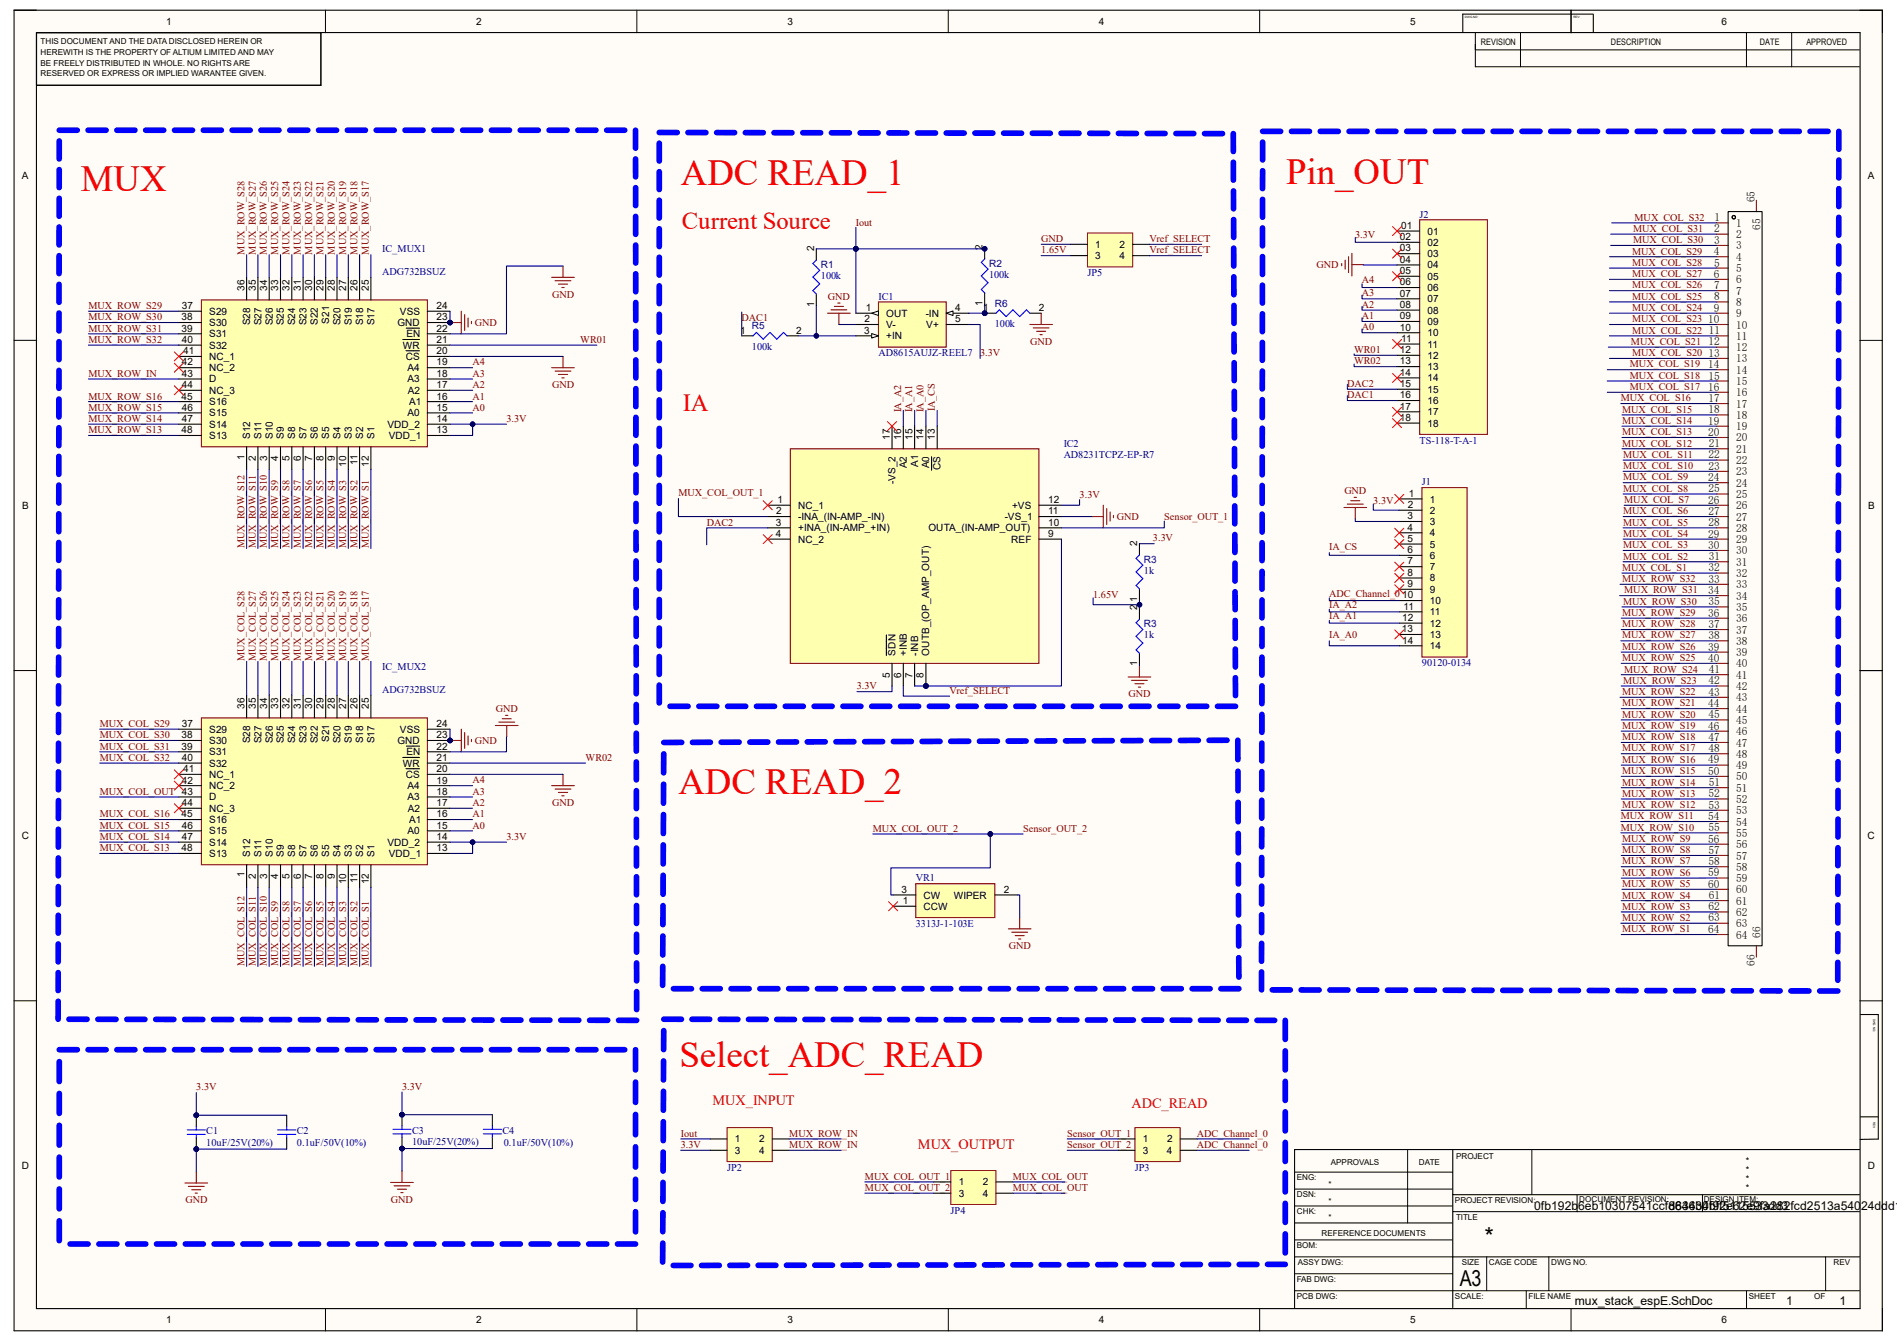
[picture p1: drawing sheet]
<svg xmlns="http://www.w3.org/2000/svg" width="297mm" height="210mm" viewBox="0 0 297 210" stroke-linecap="round" stroke-linejoin="round" font-family="sans-serif">
<defs><g id="words">
<g font-size="5.8" fill="#f00">
<text x="12.7" y="29.9">MUX</text>
<text x="106.6" y="29">ADC READ_1</text>
<text x="201.4" y="28.9">Pin_OUT</text>
<text x="106.2" y="124.4">ADC READ_2</text>
<text x="106.4" y="167">Select_ADC_READ</text>
</g>
<g font-size="3.9" fill="#f00">
<text x="106.8" y="35.9">Current Source</text>
<text x="106.9" y="64.3">IA</text>
</g>
<text font-size="3.8" x="232.4" y="194.9">*</text>
<text font-size="3.4" x="228.6" y="201.5">A3</text>
<g font-size="2.2" fill="#f00">
<text x="111.5" y="173.1">MUX_INPUT</text>
<text x="177.2" y="173.5">ADC_READ</text>
<text x="143.7" y="180">MUX_OUTPUT</text>
</g>
<g font-size="1.9">
<text x="240.2" y="189.5">0fb192b6eb10307541ccf863634f9f5115533dd3</text>
<text x="261.2" y="189.5">d844b0bf2e62e9fa282fcd2513a54024ddd14</text>
<text x="246.5" y="204.4">mux_stack_espE.SchDoc</text>
<text x="279.7" y="204.4">1</text>
<text x="288" y="204.4">1</text>
</g>
<g font-size="1.8">
<text x="268.4" y="34.7">1</text>
<text x="271.8" y="35.5">1</text>
<text x="274.7" y="31.7" transform="rotate(-90 274.7 31.7)">65</text>
<text x="268.4" y="40">4</text>
<text x="268.4" y="41.7">5</text>
<text x="268.4" y="38.2">3</text>
<text x="268.4" y="36.4">2</text>
<text x="271.8" y="40.9">4</text>
<text x="271.8" y="39.1">3</text>
<text x="271.8" y="37.3">2</text>
<text x="275.6" y="36" transform="rotate(-90 275.6 36)">65</text>
<text x="268.4" y="43.5">6</text>
<text x="268.4" y="47">8</text>
<text x="268.4" y="45.3">7</text>
<text x="271.8" y="47.9">8</text>
<text x="271.8" y="46.1">7</text>
<text x="271.8" y="44.4">6</text>
<text x="271.8" y="42.6">5</text>
<text x="267.5" y="50.6">10</text>
<text x="267.5" y="52.3">11</text>
<text x="268.4" y="48.8">9</text>
<text x="271.8" y="53.2">11</text>
<text x="271.8" y="51.5">10</text>
<text x="271.8" y="49.7">9</text>
<text x="267.5" y="57.7">14</text>
<text x="267.5" y="59.4">15</text>
<text x="267.5" y="55.9">13</text>
<text x="267.5" y="54.1">12</text>
<text x="271.8" y="58.5">14</text>
<text x="271.8" y="56.8">13</text>
<text x="271.8" y="55">12</text>
<text x="267.5" y="61.2">16</text>
<text x="267.5" y="64.7">18</text>
<text x="267.5" y="62.9">17</text>
<text x="271.8" y="65.6">18</text>
<text x="271.8" y="63.8">17</text>
<text x="271.8" y="62.1">16</text>
<text x="271.8" y="60.3">15</text>
<text x="267.5" y="68.3">20</text>
<text x="267.5" y="66.5">19</text>
<text x="267.5" y="71.8">22</text>
<text x="267.5" y="70">21</text>
<text x="271.8" y="70.9">21</text>
<text x="271.8" y="69.1">20</text>
<text x="271.8" y="67.4">19</text>
<text x="267.5" y="75.4">24</text>
<text x="267.5" y="77.1">25</text>
<text x="267.5" y="73.6">23</text>
<text x="271.8" y="78">25</text>
<text x="271.8" y="76.2">24</text>
<text x="271.8" y="74.5">23</text>
<text x="271.8" y="72.7">22</text>
<text x="267.5" y="78.9">26</text>
<text x="267.5" y="82.4">28</text>
<text x="267.5" y="80.6">27</text>
<text x="271.8" y="83.3">28</text>
<text x="271.8" y="81.5">27</text>
<text x="271.8" y="79.8">26</text>
<text x="267.5" y="85.9">30</text>
<text x="267.5" y="84.2">29</text>
<text x="267.5" y="89.5">32</text>
<text x="267.5" y="87.7">31</text>
<text x="271.8" y="88.6">31</text>
<text x="271.8" y="86.8">30</text>
<text x="271.8" y="85.1">29</text>
<text x="267.5" y="93">34</text>
<text x="267.5" y="94.8">35</text>
<text x="267.5" y="91.3">33</text>
<text x="271.8" y="95.7">35</text>
<text x="271.8" y="93.9">34</text>
<text x="271.8" y="92.2">33</text>
<text x="271.8" y="90.4">32</text>
<text x="267.5" y="101.9">39</text>
<text x="267.5" y="96.6">36</text>
<text x="267.5" y="100.1">38</text>
<text x="267.5" y="98.3">37</text>
<text x="271.8" y="101">38</text>
<text x="271.8" y="99.2">37</text>
<text x="271.8" y="97.5">36</text>
<text x="267.5" y="103.6">40</text>
<text x="267.5" y="107.2">42</text>
<text x="267.5" y="105.4">41</text>
<text x="271.8" y="106.3">41</text>
<text x="271.8" y="104.5">40</text>
<text x="271.8" y="102.7">39</text>
<text x="267.5" y="110.7">44</text>
<text x="267.5" y="112.5">45</text>
<text x="267.5" y="109">43</text>
<text x="271.8" y="113.4">45</text>
<text x="271.8" y="111.6">44</text>
<text x="271.8" y="109.9">43</text>
<text x="271.8" y="108.1">42</text>
<text x="267.5" y="119.5">49</text>
<text x="267.5" y="114.3">46</text>
<text x="267.5" y="117.8">48</text>
<text x="267.5" y="116">47</text>
<text x="271.8" y="118.7">48</text>
<text x="271.8" y="116.9">47</text>
<text x="271.8" y="115.1">46</text>
<text x="267.5" y="121.3">50</text>
<text x="267.5" y="124.9">52</text>
<text x="267.5" y="123.1">51</text>
<text x="271.8" y="125.8">52</text>
<text x="271.8" y="124">51</text>
<text x="271.8" y="122.2">50</text>
<text x="271.8" y="120.4">49</text>
<text x="267.5" y="132">56</text>
<text x="267.5" y="128.4">54</text>
<text x="267.5" y="130.2">55</text>
<text x="267.5" y="126.7">53</text>
<text x="271.8" y="131.1">55</text>
<text x="271.8" y="129.3">54</text>
<text x="271.8" y="127.5">53</text>
<text x="267.5" y="137.2">59</text>
<text x="267.5" y="135.5">58</text>
<text x="267.5" y="133.7">57</text>
<text x="271.8" y="136.4">58</text>
<text x="271.8" y="134.6">57</text>
<text x="271.8" y="132.8">56</text>
<text x="267.5" y="139">60</text>
<text x="267.5" y="142.6">62</text>
<text x="267.5" y="140.8">61</text>
<text x="271.8" y="143.5">62</text>
<text x="271.8" y="141.7">61</text>
<text x="271.8" y="139.9">60</text>
<text x="271.8" y="138.1">59</text>
<text x="267.5" y="146.1">64</text>
<text x="267.5" y="144.3">63</text>
<text x="271.8" y="147">64</text>
<text x="271.8" y="145.2">63</text>
<text x="275.6" y="146.9" transform="rotate(-90 275.6 146.9)">66</text>
<text x="274.7" y="151.2" transform="rotate(-90 274.7 151.2)">66</text>
</g>
<g font-size="1.6">
<text x="26" y="3.9">1</text>
<text x="74.5" y="3.9">2</text>
<text x="123.3" y="3.9">3</text>
<text x="172" y="3.9">4</text>
<text x="220.8" y="3.9">5</text>
<text x="269.5" y="3.9">6</text>
<text x="3.4" y="28">A</text>
<text x="292.4" y="28">A</text>
<text x="219.4" y="35.9">01</text>
<text x="127.5" y="39.3" transform="rotate(-90 127.5 39.3)">2</text>
<text x="153.8" y="39.2" transform="rotate(-90 153.8 39.2)">2</text>
<text x="171.5" y="38.8">1</text>
<text x="171.5" y="40.6">3</text>
<text x="175.3" y="38.8">2</text>
<text x="175.3" y="40.6">4</text>
<text x="219.2" y="37.6">02</text>
<text x="219.2" y="39.4">03</text>
<text x="219.2" y="41.1">04</text>
<text x="223.5" y="36.7">01</text>
<text x="223.5" y="38.5">02</text>
<text x="223.5" y="40.3">03</text>
<text x="38.3" y="45.6" transform="rotate(-90 38.3 45.6)">36</text>
<text x="40" y="45.6" transform="rotate(-90 40 45.6)">35</text>
<text x="41.8" y="45.6" transform="rotate(-90 41.8 45.6)">34</text>
<text x="43.6" y="45.6" transform="rotate(-90 43.6 45.6)">33</text>
<text x="45.3" y="45.6" transform="rotate(-90 45.3 45.6)">32</text>
<text x="47.1" y="45.6" transform="rotate(-90 47.1 45.6)">31</text>
<text x="48.9" y="45.6" transform="rotate(-90 48.9 45.6)">30</text>
<text x="50.7" y="45.6" transform="rotate(-90 50.7 45.6)">29</text>
<text x="52.4" y="45.6" transform="rotate(-90 52.4 45.6)">28</text>
<text x="54.2" y="45.6" transform="rotate(-90 54.2 45.6)">27</text>
<text x="56" y="45.6" transform="rotate(-90 56 45.6)">26</text>
<text x="57.7" y="45.6" transform="rotate(-90 57.7 45.6)">25</text>
<text x="153.8" y="47.9" transform="rotate(-90 153.8 47.9)">1</text>
<text x="219.2" y="42.9">05</text>
<text x="219.2" y="44.7">06</text>
<text x="219.2" y="46.5">07</text>
<text x="223.5" y="42">04</text>
<text x="223.5" y="43.8">05</text>
<text x="223.5" y="45.6">06</text>
<text x="223.5" y="47.3">07</text>
<text x="28.4" y="51.9">39</text>
<text x="28.4" y="50.2">38</text>
<text x="28.4" y="53.7">40</text>
<text x="28.4" y="48.4">37</text>
<text x="32.8" y="52.8">S31</text>
<text x="32.8" y="51.1">S30</text>
<text x="32.8" y="49.3">S29</text>
<text x="39.2" y="51" transform="rotate(-90 39.2 51)">S28</text>
<text x="40.9" y="51" transform="rotate(-90 40.9 51)">S27</text>
<text x="42.7" y="51" transform="rotate(-90 42.7 51)">S26</text>
<text x="44.4" y="51" transform="rotate(-90 44.4 51)">S25</text>
<text x="46.2" y="51" transform="rotate(-90 46.2 51)">S24</text>
<text x="48" y="51" transform="rotate(-90 48 51)">S23</text>
<text x="49.8" y="50.9" transform="rotate(-90 49.8 50.9)">S22</text>
<text x="51.6" y="50.8" transform="rotate(-90 51.6 50.8)">S21</text>
<text x="53.3" y="51" transform="rotate(-90 53.3 51)">S20</text>
<text x="55.1" y="51" transform="rotate(-90 55.1 51)">S19</text>
<text x="56.9" y="51" transform="rotate(-90 56.9 51)">S18</text>
<text x="58.6" y="51" transform="rotate(-90 58.6 51)">S17</text>
<text x="62.2" y="51.1">GND</text>
<text x="62.6" y="49.3">VSS</text>
<text x="63.6" y="52.8">EN</text>
<text x="68.3" y="53.7">21</text>
<text x="68.3" y="51.9">22</text>
<text x="68.3" y="50.2">23</text>
<text x="68.3" y="48.4">24</text>
<text x="115.9" y="52.2">1</text>
<text x="124.6" y="52.2">2</text>
<text x="127.5" y="48" transform="rotate(-90 127.5 48)">1</text>
<text x="135.3" y="52.2">3</text>
<text x="135.3" y="50.5">2</text>
<text x="135.6" y="48.7">1</text>
<text x="138.8" y="49.6">OUT</text>
<text x="138.8" y="51.4">V-</text>
<text x="138.8" y="53.1">+IN</text>
<text x="144.9" y="49.6">-IN</text>
<text x="145" y="51.4">V+</text>
<text x="149.6" y="48.7">4</text>
<text x="149.6" y="50.5">5</text>
<text x="153.9" y="48.7">1</text>
<text x="162.6" y="48.7">2</text>
<text x="219.2" y="48.2">08</text>
<text x="219.2" y="50">09</text>
<text x="219.2" y="51.8">10</text>
<text x="219.4" y="53.6">11</text>
<text x="223.5" y="49.1">08</text>
<text x="223.5" y="50.9">09</text>
<text x="223.5" y="52.7">10</text>
<text x="28.4" y="59">43</text>
<text x="28.4" y="57.2">42</text>
<text x="28.7" y="55.5">41</text>
<text x="32.8" y="59.9">D</text>
<text x="32.8" y="58.1">NC_2</text>
<text x="32.8" y="56.3">NC_1</text>
<text x="32.8" y="54.6">S32</text>
<text x="63.1" y="54.6">WR</text>
<text x="63.5" y="56.3">CS</text>
<text x="63.8" y="59.9">A3</text>
<text x="63.8" y="58.1">A4</text>
<text x="68.3" y="59">18</text>
<text x="68.3" y="57.2">19</text>
<text x="68.3" y="55.5">20</text>
<text x="219.2" y="55.3">12</text>
<text x="219.2" y="57.1">13</text>
<text x="219.2" y="58.8">14</text>
<text x="223.5" y="54.4">11</text>
<text x="223.5" y="56.2">12</text>
<text x="223.5" y="58">13</text>
<text x="223.5" y="59.7">14</text>
<text x="28.4" y="62.6">45</text>
<text x="28.4" y="64.3">46</text>
<text x="28.4" y="60.8">44</text>
<text x="32.8" y="65.2">S15</text>
<text x="32.8" y="63.5">S16</text>
<text x="32.8" y="61.7">NC_3</text>
<text x="63.8" y="65.2">A0</text>
<text x="63.8" y="61.7">A2</text>
<text x="64.1" y="63.5">A1</text>
<text x="68.3" y="64.3">15</text>
<text x="68.3" y="62.6">16</text>
<text x="68.3" y="60.8">17</text>
<text x="219.2" y="60.6">15</text>
<text x="219.2" y="62.4">16</text>
<text x="219.2" y="64.1">17</text>
<text x="219.2" y="65.9">18</text>
<text x="223.5" y="61.5">15</text>
<text x="223.5" y="63.3">16</text>
<text x="223.5" y="65">17</text>
<text x="28.4" y="67.9">48</text>
<text x="28.4" y="66.1">47</text>
<text x="32.8" y="68.7">S13</text>
<text x="32.8" y="67">S14</text>
<text x="38.3" y="72" transform="rotate(-90 38.3 72)">1</text>
<text x="39.2" y="68.8" transform="rotate(-90 39.2 68.8)">S12</text>
<text x="40.9" y="68.8" transform="rotate(-90 40.9 68.8)">S11</text>
<text x="42.7" y="68.8" transform="rotate(-90 42.7 68.8)">S10</text>
<text x="44.4" y="68.8" transform="rotate(-90 44.4 68.8)">S9</text>
<text x="46.2" y="68.8" transform="rotate(-90 46.2 68.8)">S8</text>
<text x="48" y="68.8" transform="rotate(-90 48 68.8)">S7</text>
<text x="49.8" y="68.8" transform="rotate(-90 49.8 68.8)">S6</text>
<text x="51.6" y="68.8" transform="rotate(-90 51.6 68.8)">S5</text>
<text x="53.3" y="68.8" transform="rotate(-90 53.3 68.8)">S4</text>
<text x="55.1" y="68.8" transform="rotate(-90 55.1 68.8)">S3</text>
<text x="56.9" y="68.8" transform="rotate(-90 56.9 68.8)">S2</text>
<text x="58.6" y="68.8" transform="rotate(-90 58.6 68.8)">S1</text>
<text x="60.7" y="67">VDD_2</text>
<text x="60.9" y="68.7">VDD_1</text>
<text x="68.3" y="67.9">13</text>
<text x="68.3" y="66.1">14</text>
<text x="139.3" y="68.9" transform="rotate(-90 139.3 68.9)">17</text>
<text x="141.1" y="68.9" transform="rotate(-90 141.1 68.9)">16</text>
<text x="142.9" y="68.9" transform="rotate(-90 142.9 68.9)">15</text>
<text x="144.6" y="68.9" transform="rotate(-90 144.6 68.9)">14</text>
<text x="146.4" y="68.9" transform="rotate(-90 146.4 68.9)">13</text>
<text x="223.5" y="66.8">18</text>
<text x="40" y="72.2" transform="rotate(-90 40 72.2)">2</text>
<text x="41.8" y="72.2" transform="rotate(-90 41.8 72.2)">3</text>
<text x="43.6" y="72.2" transform="rotate(-90 43.6 72.2)">4</text>
<text x="45.3" y="72.2" transform="rotate(-90 45.3 72.2)">5</text>
<text x="47.1" y="72.2" transform="rotate(-90 47.1 72.2)">6</text>
<text x="48.9" y="72.2" transform="rotate(-90 48.9 72.2)">7</text>
<text x="50.7" y="72.2" transform="rotate(-90 50.7 72.2)">8</text>
<text x="52.4" y="72.2" transform="rotate(-90 52.4 72.2)">9</text>
<text x="54.2" y="73.1" transform="rotate(-90 54.2 73.1)">10</text>
<text x="56" y="72.9" transform="rotate(-90 56 72.9)">11</text>
<text x="57.7" y="73.1" transform="rotate(-90 57.7 73.1)">12</text>
<text x="140.2" y="75.8" transform="rotate(-90 140.2 75.8)">-VS_2</text>
<text x="142" y="73.4" transform="rotate(-90 142 73.4)">A2</text>
<text x="143.8" y="73.2" transform="rotate(-90 143.8 73.2)">A1</text>
<text x="145.5" y="73.4" transform="rotate(-90 145.5 73.4)">A0</text>
<text x="147.3" y="73.6" transform="rotate(-90 147.3 73.6)">CS</text>
<text x="220.6" y="77.8">1</text>
<text x="3.5" y="79.7">B</text>
<text x="121.5" y="82.3">3</text>
<text x="121.5" y="80.6">2</text>
<text x="121.8" y="78.8">1</text>
<text x="125" y="79.7">NC_1</text>
<text x="125" y="81.4">-INA_(IN-AMP_-IN)</text>
<text x="125" y="83.2">+INA_(IN-AMP_+IN)</text>
<text x="145.4" y="83.2">OUTA_(IN-AMP_OUT)</text>
<text x="157.3" y="81.4">-VS_1</text>
<text x="158.5" y="79.7">+VS</text>
<text x="164.1" y="78.8">12</text>
<text x="164.1" y="80.6">11</text>
<text x="164.1" y="82.3">10</text>
<text x="220.4" y="81.3">3</text>
<text x="220.4" y="83.1">4</text>
<text x="220.4" y="79.5">2</text>
<text x="223.9" y="78.7">1</text>
<text x="223.9" y="80.4">2</text>
<text x="223.9" y="82.2">3</text>
<text x="223.9" y="84">4</text>
<text x="292.5" y="79.7">B</text>
<text x="121.5" y="84.1">4</text>
<text x="125" y="85">NC_2</text>
<text x="158.3" y="85">REF</text>
<text x="164.1" y="84.1">9</text>
<text x="178.1" y="85.5" transform="rotate(-90 178.1 85.5)">2</text>
<text x="220.4" y="84.9">5</text>
<text x="220.4" y="86.7">6</text>
<text x="220.4" y="88.4">7</text>
<text x="223.9" y="85.8">5</text>
<text x="223.9" y="87.5">6</text>
<text x="223.9" y="89.3">7</text>
<text x="178.1" y="95.6" transform="rotate(-90 178.1 95.6)">2</text>
<text x="178.1" y="94.2" transform="rotate(-90 178.1 94.2)">1</text>
<text x="219.5" y="93.7">10</text>
<text x="219.8" y="95.5">11</text>
<text x="220.4" y="90.2">8</text>
<text x="220.4" y="91.9">9</text>
<text x="223.9" y="91.1">8</text>
<text x="223.9" y="92.8">9</text>
<text x="223.9" y="94.6">10</text>
<text x="219.5" y="99">13</text>
<text x="219.5" y="97.2">12</text>
<text x="219.5" y="100.8">14</text>
<text x="223.9" y="96.4">11</text>
<text x="223.9" y="98.1">12</text>
<text x="223.9" y="99.9">13</text>
<text x="223.9" y="101.7">14</text>
<text x="139.3" y="106.1" transform="rotate(-90 139.3 106.1)">5</text>
<text x="140.2" y="102.7" transform="rotate(-90 140.2 102.7)">SDN</text>
<text x="141.1" y="106.1" transform="rotate(-90 141.1 106.1)">6</text>
<text x="142" y="102.7" transform="rotate(-90 142 102.7)">+INB</text>
<text x="142.9" y="106.1" transform="rotate(-90 142.9 106.1)">7</text>
<text x="143.8" y="102.7" transform="rotate(-90 143.8 102.7)">-INB</text>
<text x="144.6" y="106.1" transform="rotate(-90 144.6 106.1)">8</text>
<text x="145.5" y="102.7" transform="rotate(-90 145.5 102.7)">OUTB_(OP_AMP_OUT)</text>
<text x="178.1" y="104.3" transform="rotate(-90 178.1 104.3)">1</text>
<text x="28.4" y="113.9">37</text>
<text x="38.3" y="111" transform="rotate(-90 38.3 111)">36</text>
<text x="40" y="111" transform="rotate(-90 40 111)">35</text>
<text x="41.8" y="111" transform="rotate(-90 41.8 111)">34</text>
<text x="43.6" y="111" transform="rotate(-90 43.6 111)">33</text>
<text x="45.3" y="111" transform="rotate(-90 45.3 111)">32</text>
<text x="47.1" y="111" transform="rotate(-90 47.1 111)">31</text>
<text x="48.9" y="111" transform="rotate(-90 48.9 111)">30</text>
<text x="50.7" y="111" transform="rotate(-90 50.7 111)">29</text>
<text x="52.4" y="111" transform="rotate(-90 52.4 111)">28</text>
<text x="54.2" y="111" transform="rotate(-90 54.2 111)">27</text>
<text x="56" y="111" transform="rotate(-90 56 111)">26</text>
<text x="57.7" y="111" transform="rotate(-90 57.7 111)">25</text>
<text x="68.3" y="113.9">24</text>
<text x="28.4" y="117.4">39</text>
<text x="28.4" y="115.6">38</text>
<text x="28.4" y="119.2">40</text>
<text x="32.8" y="118.3">S31</text>
<text x="32.8" y="116.5">S30</text>
<text x="32.8" y="114.8">S29</text>
<text x="39.2" y="116.4" transform="rotate(-90 39.2 116.4)">S28</text>
<text x="40.9" y="116.4" transform="rotate(-90 40.9 116.4)">S27</text>
<text x="42.7" y="116.4" transform="rotate(-90 42.7 116.4)">S26</text>
<text x="44.4" y="116.4" transform="rotate(-90 44.4 116.4)">S25</text>
<text x="46.2" y="116.4" transform="rotate(-90 46.2 116.4)">S24</text>
<text x="48" y="116.4" transform="rotate(-90 48 116.4)">S23</text>
<text x="49.8" y="116.4" transform="rotate(-90 49.8 116.4)">S22</text>
<text x="51.6" y="116.2" transform="rotate(-90 51.6 116.2)">S21</text>
<text x="53.3" y="116.4" transform="rotate(-90 53.3 116.4)">S20</text>
<text x="55.1" y="116.4" transform="rotate(-90 55.1 116.4)">S19</text>
<text x="56.9" y="116.4" transform="rotate(-90 56.9 116.4)">S18</text>
<text x="58.6" y="116.4" transform="rotate(-90 58.6 116.4)">S17</text>
<text x="62.2" y="116.5">GND</text>
<text x="62.6" y="114.8">VSS</text>
<text x="63.6" y="118.3">EN</text>
<text x="68.3" y="119.2">21</text>
<text x="68.3" y="117.4">22</text>
<text x="68.3" y="115.6">23</text>
<text x="28.4" y="122.7">42</text>
<text x="28.7" y="120.9">41</text>
<text x="32.8" y="125.3">D</text>
<text x="32.8" y="123.6">NC_2</text>
<text x="32.8" y="121.8">NC_1</text>
<text x="32.8" y="120.1">S32</text>
<text x="63.1" y="120.1">WR</text>
<text x="63.5" y="121.8">CS</text>
<text x="63.8" y="125.3">A3</text>
<text x="63.8" y="123.6">A4</text>
<text x="68.3" y="124.5">18</text>
<text x="68.3" y="122.7">19</text>
<text x="68.3" y="120.9">20</text>
<text x="3.4" y="131.4">C</text>
<text x="28.4" y="128">45</text>
<text x="28.4" y="131.6">47</text>
<text x="28.4" y="129.8">46</text>
<text x="28.4" y="126.2">44</text>
<text x="32.8" y="130.7">S15</text>
<text x="32.8" y="128.9">S16</text>
<text x="32.8" y="127.1">NC_3</text>
<text x="63.8" y="130.7">A0</text>
<text x="63.8" y="127.1">A2</text>
<text x="64.1" y="128.9">A1</text>
<text x="68.3" y="131.6">14</text>
<text x="68.3" y="129.8">15</text>
<text x="68.3" y="128">16</text>
<text x="68.3" y="126.2">17</text>
<text x="292.4" y="131.4">C</text>
<text x="28.4" y="133.3">48</text>
<text x="32.8" y="134.2">S13</text>
<text x="32.8" y="132.4">S14</text>
<text x="38.3" y="137.4" transform="rotate(-90 38.3 137.4)">1</text>
<text x="39.2" y="134.2" transform="rotate(-90 39.2 134.2)">S12</text>
<text x="40" y="137.6" transform="rotate(-90 40 137.6)">2</text>
<text x="40.9" y="134.2" transform="rotate(-90 40.9 134.2)">S11</text>
<text x="41.8" y="137.7" transform="rotate(-90 41.8 137.7)">3</text>
<text x="42.7" y="134.2" transform="rotate(-90 42.7 134.2)">S10</text>
<text x="43.6" y="137.6" transform="rotate(-90 43.6 137.6)">4</text>
<text x="44.4" y="134.2" transform="rotate(-90 44.4 134.2)">S9</text>
<text x="45.3" y="137.7" transform="rotate(-90 45.3 137.7)">5</text>
<text x="46.2" y="134.2" transform="rotate(-90 46.2 134.2)">S8</text>
<text x="47.1" y="137.7" transform="rotate(-90 47.1 137.7)">6</text>
<text x="48" y="134.2" transform="rotate(-90 48 134.2)">S7</text>
<text x="48.9" y="137.7" transform="rotate(-90 48.9 137.7)">7</text>
<text x="49.8" y="134.2" transform="rotate(-90 49.8 134.2)">S6</text>
<text x="50.7" y="137.7" transform="rotate(-90 50.7 137.7)">8</text>
<text x="51.6" y="134.2" transform="rotate(-90 51.6 134.2)">S5</text>
<text x="52.4" y="137.7" transform="rotate(-90 52.4 137.7)">9</text>
<text x="53.3" y="134.2" transform="rotate(-90 53.3 134.2)">S4</text>
<text x="55.1" y="134.2" transform="rotate(-90 55.1 134.2)">S3</text>
<text x="56.9" y="134.2" transform="rotate(-90 56.9 134.2)">S2</text>
<text x="58.6" y="134.2" transform="rotate(-90 58.6 134.2)">S1</text>
<text x="60.7" y="132.4">VDD_2</text>
<text x="60.9" y="134.2">VDD_1</text>
<text x="68.3" y="133.3">13</text>
<text x="54.2" y="138.5" transform="rotate(-90 54.2 138.5)">10</text>
<text x="56" y="138.3" transform="rotate(-90 56 138.3)">11</text>
<text x="57.7" y="138.5" transform="rotate(-90 57.7 138.5)">12</text>
<text x="141.1" y="139.8">3</text>
<text x="141.4" y="141.6">1</text>
<text x="144.6" y="142.5">CCW</text>
<text x="144.6" y="140.7">CW</text>
<text x="149.4" y="140.7">WIPER</text>
<text x="157.2" y="139.8">2</text>
<text x="115.1" y="178.9">1</text>
<text x="118.9" y="178.9">2</text>
<text x="178.9" y="178.9">1</text>
<text x="182.8" y="178.9">2</text>
<text x="3.4" y="183.1">D</text>
<text x="115.1" y="180.7">3</text>
<text x="118.9" y="180.7">4</text>
<text x="150.1" y="185.6">1</text>
<text x="153.9" y="185.6">2</text>
<text x="178.9" y="180.7">3</text>
<text x="182.7" y="180.7">4</text>
<text x="292.4" y="183.1">D</text>
<text x="150.1" y="187.4">3</text>
<text x="153.9" y="187.4">4</text>
<text x="26" y="207.2">1</text>
<text x="74.5" y="207.2">2</text>
<text x="123.3" y="207.2">3</text>
<text x="172" y="207.2">4</text>
<text x="220.8" y="207.2">5</text>
<text x="269.5" y="207.2">6</text>
</g>
<g font-size="1.6" fill="#800000">
<text x="134" y="35.4">Iout</text>
<text x="255.9" y="34.5">MUX_COL_S32</text>
<text x="38.3" y="39.9" transform="rotate(-90 38.3 39.9)">MUX_ROW_S28</text>
<text x="40" y="39.9" transform="rotate(-90 40 39.9)">MUX_ROW_S27</text>
<text x="41.8" y="39.9" transform="rotate(-90 41.8 39.9)">MUX_ROW_S26</text>
<text x="43.6" y="39.9" transform="rotate(-90 43.6 39.9)">MUX_ROW_S25</text>
<text x="45.3" y="39.9" transform="rotate(-90 45.3 39.9)">MUX_ROW_S24</text>
<text x="47.1" y="39.9" transform="rotate(-90 47.1 39.9)">MUX_ROW_S23</text>
<text x="48.9" y="39.9" transform="rotate(-90 48.9 39.9)">MUX_ROW_S22</text>
<text x="50.6" y="39.9" transform="rotate(-90 50.6 39.9)">MUX_ROW_S21</text>
<text x="52.4" y="39.9" transform="rotate(-90 52.4 39.9)">MUX_ROW_S20</text>
<text x="54.2" y="39.9" transform="rotate(-90 54.2 39.9)">MUX_ROW_S19</text>
<text x="56" y="39.9" transform="rotate(-90 56 39.9)">MUX_ROW_S18</text>
<text x="57.7" y="39.9" transform="rotate(-90 57.7 39.9)">MUX_ROW_S17</text>
<text x="163" y="39.7">1.65V</text>
<text x="163" y="37.9">GND</text>
<text x="180" y="37.9">Vref_SELECT</text>
<text x="180" y="39.7">Vref_SELECT</text>
<text x="206.1" y="42">GND</text>
<text x="212.2" y="37.2">3.3V</text>
<text x="255.5" y="41.6">MUX_COL_S28</text>
<text x="255.5" y="39.9">MUX_COL_S29</text>
<text x="255.7" y="38.1">MUX_COL_S30</text>
<text x="255.7" y="36.3">MUX_COL_S31</text>
<text x="86.4" y="46.6">GND</text>
<text x="129.6" y="46.9">GND</text>
<text x="213.2" y="46.4">A3</text>
<text x="213.2" y="44.3">A4</text>
<text x="255.5" y="46.9">MUX_COL_S25</text>
<text x="255.5" y="45.2">MUX_COL_S26</text>
<text x="255.5" y="43.4">MUX_COL_S27</text>
<text x="13.8" y="48.4">MUX_ROW_S29</text>
<text x="13.8" y="50.2">MUX_ROW_S30</text>
<text x="13.8" y="51.9">MUX_ROW_S31</text>
<text x="13.8" y="53.7">MUX_ROW_S32</text>
<text x="74.3" y="51.1">GND</text>
<text x="90.8" y="53.7">WR01</text>
<text x="116.1" y="50.3">DAC1</text>
<text x="213.2" y="51.7">A0</text>
<text x="213.2" y="50">A1</text>
<text x="213.2" y="48.2">A2</text>
<text x="255.5" y="52.2">MUX_COL_S22</text>
<text x="255.5" y="50.5">MUX_COL_S23</text>
<text x="255.5" y="48.7">MUX_COL_S24</text>
<text x="13.8" y="59">MUX_ROW_IN</text>
<text x="74" y="57.2">A4</text>
<text x="74" y="59">A3</text>
<text x="153.5" y="55.8">3.3V</text>
<text x="161.3" y="54">GND</text>
<text x="212" y="57">WR02</text>
<text x="212" y="55.2">WR01</text>
<text x="255.2" y="59.3">MUX_COL_S18</text>
<text x="255.2" y="57.5">MUX_COL_S19</text>
<text x="255.4" y="54">MUX_COL_S21</text>
<text x="255.5" y="55.8">MUX_COL_S20</text>
<text x="13.8" y="64.3">MUX_ROW_S15</text>
<text x="13.8" y="62.6">MUX_ROW_S16</text>
<text x="74" y="64.3">A0</text>
<text x="74" y="62.6">A1</text>
<text x="74" y="60.8">A2</text>
<text x="86.4" y="60.8">GND</text>
<text x="141.1" y="64.6" transform="rotate(-90 141.1 64.6)">IA_A2</text>
<text x="142.8" y="64.6" transform="rotate(-90 142.8 64.6)">IA_A1</text>
<text x="144.6" y="64.6" transform="rotate(-90 144.6 64.6)">IA_A0</text>
<text x="146.4" y="64.4" transform="rotate(-90 146.4 64.4)">IA_CS</text>
<text x="210.9" y="62.3">DAC1</text>
<text x="210.9" y="60.6">DAC2</text>
<text x="253.7" y="62.9">MUX_COL_S16</text>
<text x="254" y="64.6">MUX_COL_S15</text>
<text x="255.2" y="61.1">MUX_COL_S17</text>
<text x="13.8" y="67.9">MUX_ROW_S13</text>
<text x="13.8" y="66.1">MUX_ROW_S14</text>
<text x="79.3" y="66.1">3.3V</text>
<text x="254" y="69.9">MUX_COL_S12</text>
<text x="254" y="68.2">MUX_COL_S13</text>
<text x="254" y="66.4">MUX_COL_S14</text>
<text x="254.1" y="71.7">MUX_COL_S11</text>
<text x="106.2" y="77.7">MUX_COL_OUT_1</text>
<text x="210.5" y="77.4">GND</text>
<text x="254.1" y="77">MUX_COL_S8</text>
<text x="254.1" y="75.2">MUX_COL_S9</text>
<text x="254.1" y="73.5">MUX_COL_S10</text>
<text x="110.7" y="82.3">DAC2</text>
<text x="169" y="78.1">3.3V</text>
<text x="174.9" y="81.4">GND</text>
<text x="182.3" y="81.4">Sensor_OUT_1</text>
<text x="215" y="79">3.3V</text>
<text x="254.1" y="82.3">MUX_COL_S5</text>
<text x="254.1" y="80.6">MUX_COL_S6</text>
<text x="254.3" y="78.8">MUX_COL_S7</text>
<text x="38.3" y="85.9" transform="rotate(-90 38.3 85.9)">MUX_ROW_S12</text>
<text x="40" y="85.9" transform="rotate(-90 40 85.9)">MUX_ROW_S11</text>
<text x="41.8" y="85.9" transform="rotate(-90 41.8 85.9)">MUX_ROW_S10</text>
<text x="43.6" y="85.9" transform="rotate(-90 43.6 85.9)">MUX_ROW_S9</text>
<text x="45.3" y="85.9" transform="rotate(-90 45.3 85.9)">MUX_ROW_S8</text>
<text x="47.1" y="85.9" transform="rotate(-90 47.1 85.9)">MUX_ROW_S7</text>
<text x="48.9" y="85.9" transform="rotate(-90 48.9 85.9)">MUX_ROW_S6</text>
<text x="50.6" y="85.9" transform="rotate(-90 50.6 85.9)">MUX_ROW_S5</text>
<text x="52.4" y="85.9" transform="rotate(-90 52.4 85.9)">MUX_ROW_S4</text>
<text x="54.2" y="85.9" transform="rotate(-90 54.2 85.9)">MUX_ROW_S3</text>
<text x="56" y="85.9" transform="rotate(-90 56 85.9)">MUX_ROW_S2</text>
<text x="57.7" y="85.9" transform="rotate(-90 57.7 85.9)">MUX_ROW_S1</text>
<text x="180.5" y="84.8">3.3V</text>
<text x="208.1" y="86.2">IA_CS</text>
<text x="254" y="89.4">MUX_COL_S1</text>
<text x="254.1" y="87.6">MUX_COL_S2</text>
<text x="254.1" y="85.9">MUX_COL_S3</text>
<text x="254.1" y="84.1">MUX_COL_S4</text>
<text x="171.2" y="93.6">1.65V</text>
<text x="208.1" y="93.5">ADC_Channel_0</text>
<text x="208.1" y="95.2">IA_A2</text>
<text x="254" y="91.1">MUX_ROW_S32</text>
<text x="254.1" y="94.7">MUX_ROW_S30</text>
<text x="254.3" y="92.9">MUX_ROW_S31</text>
<text x="208.1" y="97">IA_A1</text>
<text x="208.1" y="100">IA_A0</text>
<text x="254" y="101.8">MUX_ROW_S26</text>
<text x="254" y="100">MUX_ROW_S27</text>
<text x="254" y="98.3">MUX_ROW_S28</text>
<text x="254" y="96.5">MUX_ROW_S29</text>
<text x="38.3" y="103.6" transform="rotate(-90 38.3 103.6)">MUX_COL_S28</text>
<text x="40" y="103.6" transform="rotate(-90 40 103.6)">MUX_COL_S27</text>
<text x="41.8" y="103.6" transform="rotate(-90 41.8 103.6)">MUX_COL_S26</text>
<text x="43.6" y="103.6" transform="rotate(-90 43.6 103.6)">MUX_COL_S25</text>
<text x="45.3" y="103.6" transform="rotate(-90 45.3 103.6)">MUX_COL_S24</text>
<text x="47.1" y="103.6" transform="rotate(-90 47.1 103.6)">MUX_COL_S23</text>
<text x="48.9" y="103.6" transform="rotate(-90 48.9 103.6)">MUX_COL_S22</text>
<text x="50.6" y="103.6" transform="rotate(-90 50.6 103.6)">MUX_COL_S21</text>
<text x="52.4" y="103.6" transform="rotate(-90 52.4 103.6)">MUX_COL_S20</text>
<text x="54.2" y="103.6" transform="rotate(-90 54.2 103.6)">MUX_COL_S19</text>
<text x="56" y="103.6" transform="rotate(-90 56 103.6)">MUX_COL_S18</text>
<text x="57.7" y="103.6" transform="rotate(-90 57.7 103.6)">MUX_COL_S17</text>
<text x="134.2" y="107.9">3.3V</text>
<text x="254" y="103.5">MUX_ROW_S25</text>
<text x="254.1" y="107.1">MUX_ROW_S23</text>
<text x="254.3" y="105.3">MUX_ROW_S24</text>
<text x="15.6" y="113.8">MUX_COL_S29</text>
<text x="77.6" y="111.5">GND</text>
<text x="148.7" y="108.7">Vref_SELECT</text>
<text x="176.7" y="109.2">GND</text>
<text x="254" y="112.4">MUX_ROW_S20</text>
<text x="254" y="110.6">MUX_ROW_S21</text>
<text x="254" y="108.8">MUX_ROW_S22</text>
<text x="15.6" y="115.6">MUX_COL_S30</text>
<text x="15.6" y="117.4">MUX_COL_S31</text>
<text x="15.6" y="119.2">MUX_COL_S32</text>
<text x="74.3" y="116.5">GND</text>
<text x="91.7" y="119.2">WR02</text>
<text x="254" y="119.5">MUX_ROW_S16</text>
<text x="254" y="117.7">MUX_ROW_S17</text>
<text x="254" y="116">MUX_ROW_S18</text>
<text x="254" y="114.2">MUX_ROW_S19</text>
<text x="15.6" y="124.5">MUX_COL_OUT 43</text>
<text x="74" y="122.7">A4</text>
<text x="74" y="124.5">A3</text>
<text x="254" y="124.8">MUX_ROW_S13</text>
<text x="254" y="123">MUX_ROW_S14</text>
<text x="254" y="121.2">MUX_ROW_S15</text>
<text x="15.6" y="131.5">MUX_COL_S14</text>
<text x="15.6" y="129.8">MUX_COL_S15</text>
<text x="15.6" y="128">MUX_COL_S16</text>
<text x="74" y="129.8">A0</text>
<text x="74" y="128">A1</text>
<text x="74" y="126.2">A2</text>
<text x="79.3" y="131.5">3.3V</text>
<text x="86.4" y="126.2">GND</text>
<text x="136.7" y="130.3">MUX_COL_OUT_2</text>
<text x="160.2" y="130.3">Sensor_OUT_2</text>
<text x="253.7" y="130.1">MUX_ROW_S10</text>
<text x="253.7" y="128.3">MUX_ROW_S11</text>
<text x="254" y="131.9">MUX_ROW_S9</text>
<text x="254" y="126.5">MUX_ROW_S12</text>
<text x="15.6" y="133.3">MUX_COL_S13</text>
<text x="254" y="137.2">MUX_ROW_S6</text>
<text x="254" y="135.4">MUX_ROW_S7</text>
<text x="254" y="133.6">MUX_ROW_S8</text>
<text x="254" y="142.5">MUX_ROW_S3</text>
<text x="254" y="140.7">MUX_ROW_S4</text>
<text x="254" y="138.9">MUX_ROW_S5</text>
<text x="157.9" y="148.7">GND</text>
<text x="254" y="146">MUX_ROW_S1</text>
<text x="254" y="144.2">MUX_ROW_S2</text>
<text x="38.3" y="151.3" transform="rotate(-90 38.3 151.3)">MUX_COL_S12</text>
<text x="40" y="151.3" transform="rotate(-90 40 151.3)">MUX_COL_S11</text>
<text x="41.8" y="151.3" transform="rotate(-90 41.8 151.3)">MUX_COL_S10</text>
<text x="43.6" y="151.3" transform="rotate(-90 43.6 151.3)">MUX_COL_S9</text>
<text x="45.3" y="151.3" transform="rotate(-90 45.3 151.3)">MUX_COL_S8</text>
<text x="47.1" y="151.3" transform="rotate(-90 47.1 151.3)">MUX_COL_S7</text>
<text x="48.9" y="151.3" transform="rotate(-90 48.9 151.3)">MUX_COL_S6</text>
<text x="50.6" y="151.3" transform="rotate(-90 50.6 151.3)">MUX_COL_S5</text>
<text x="52.4" y="151.3" transform="rotate(-90 52.4 151.3)">MUX_COL_S4</text>
<text x="54.2" y="151.3" transform="rotate(-90 54.2 151.3)">MUX_COL_S3</text>
<text x="56" y="151.3" transform="rotate(-90 56 151.3)">MUX_COL_S2</text>
<text x="57.7" y="151.3" transform="rotate(-90 57.7 151.3)">MUX_COL_S1</text>
<text x="30.7" y="170.8">3.3V</text>
<text x="62.9" y="170.7">3.3V</text>
<text x="106.6" y="179.8">3.3V</text>
<text x="106.6" y="178">Iout</text>
<text x="123.6" y="178">MUX_ROW_IN</text>
<text x="123.6" y="179.8">MUX_ROW_IN</text>
<text x="167.1" y="179.8">Sensor_OUT_2</text>
<text x="167.1" y="178">Sensor_OUT_1</text>
<text x="187.4" y="178">ADC_Channel_0</text>
<text x="187.4" y="179.8">ADC_Channel_0</text>
<text x="135.4" y="184.7">MUX_COL_OUT_1</text>
<text x="158.6" y="184.7">MUX_COL_OUT</text>
<text x="29" y="188.5">GND</text>
<text x="61.2" y="188.4">GND</text>
<text x="135.4" y="186.5">MUX_COL_OUT_2</text>
<text x="158.6" y="186.5">MUX_COL_OUT</text>
</g>
<g font-size="1.6" fill="#000080">
<text x="222.2" y="34.1">J2</text>
<text x="59.9" y="39.5">IC_MUX1</text>
<text x="128.5" y="42">R1</text>
<text x="154.9" y="41.8">R2</text>
<text x="59.9" y="43.1">ADG732BSUZ</text>
<text x="128.5" y="43.8">100k</text>
<text x="137.5" y="46.9">IC1</text>
<text x="154.9" y="43.6">100k</text>
<text x="170.3" y="43.2">JP5</text>
<text x="117.7" y="51.6">R5</text>
<text x="155.7" y="51.2">100k</text>
<text x="155.7" y="48">R6</text>
<text x="117.7" y="54.7">100k</text>
<text x="137.5" y="55.8">AD8615AUJZ-REEL7</text>
<text x="166.5" y="69.9">IC2</text>
<text x="166.5" y="71.7">AD8231TCPZ-EP-R7</text>
<text x="222.2" y="69.5">TS-118-T-A-1</text>
<text x="222.6" y="76">J1</text>
<text x="179.1" y="89.9">1k</text>
<text x="179.1" y="88.2">R3</text>
<text x="179.1" y="100">1k</text>
<text x="179.1" y="98.3">R3</text>
<text x="59.9" y="105">IC_MUX2</text>
<text x="222.6" y="104.3">90120-0134</text>
<text x="59.9" y="108.5">ADG732BSUZ</text>
<text x="143.4" y="138">VR1</text>
<text x="143.4" y="145.1">3313J-1-103E</text>
<text x="32.3" y="177.7">C1</text>
<text x="32.3" y="179.5">10uF/25V(20%)</text>
<text x="46.5" y="177.7">C2</text>
<text x="46.5" y="179.5">0.1uF/50V(10%)</text>
<text x="64.5" y="177.6">C3</text>
<text x="64.5" y="179.4">10uF/25V(20%)</text>
<text x="78.7" y="177.6">C4</text>
<text x="78.9" y="179.5">0.1uF/50V(10%)</text>
<text x="113.8" y="183.3">JP2</text>
<text x="177.7" y="183.3">JP3</text>
<text x="148.8" y="190.1">JP4</text>
</g>
<g font-size="1.4">
<text x="231.9" y="7">REVISION</text>
<text x="252.2" y="7">DESCRIPTION</text>
<text x="275.5" y="7">DATE</text>
<text x="282.8" y="7">APPROVED</text>
<text x="273.3" y="185.2">*</text>
<text x="273.3" y="182.4">*</text>
<text x="273.3" y="183.8">*</text>
<text x="273.3" y="186.6">*</text>
</g>
<g font-size="1.3">
<text x="6.3" y="6.9">THIS DOCUMENT AND THE DATA DISCLOSED HEREIN OR</text>
<text x="6.3" y="8.6">HEREWITH IS THE PROPERTY OF ALTIUM LIMITED AND MAY</text>
<text x="6.3" y="10.3">BE FREELY DISTRIBUTED IN WHOLE. NO RIGHTS ARE</text>
<text x="6.3" y="12">RESERVED OR EXPRESS OR IMPLIED WARANTEE GIVEN.</text>
<text x="203" y="184.9">ENG:</text>
<text x="208" y="185.9">*</text>
<text x="208.4" y="182.4">APPROVALS</text>
<text x="222.2" y="182.4">DATE</text>
<text x="228" y="181.5">PROJECT</text>
<text x="203" y="187.5">DSN:</text>
<text x="203" y="190.2">CHK:</text>
<text x="208" y="188.6">*</text>
<text x="208" y="191.1">*</text>
<text x="227.8" y="188.4">PROJECT REVISION:</text>
<text x="228" y="191.1">TITLE</text>
<text x="247.3" y="188.3">DOCUMENT REVISION:</text>
<text x="266.7" y="188.3">DESIGN ITEM:</text>
<text x="203" y="195.5">BOM:</text>
<text x="206.9" y="193.5">REFERENCE DOCUMENTS</text>
<text x="203" y="200.8">FAB DWG:</text>
<text x="203" y="203.5">PCB DWG:</text>
<text x="203.2" y="198.2">ASSY DWG:</text>
<text x="227.8" y="203.5">SCALE:</text>
<text x="228.9" y="198.2">SIZE</text>
<text x="233.1" y="198.2">CAGE CODE</text>
<text x="239.3" y="203.5">FILE NAME</text>
<text x="242.9" y="198.2">DWG NO.</text>
<text x="273.8" y="203.5">SHEET</text>
<text x="284.1" y="203.5">OF</text>
<text x="287.1" y="198.2">REV</text>
</g>
<g font-size=".5">
<text x="229.4" y="2.8">DWG NO:</text>
<text x="246.3" y="2.8">REV:</text>
<text x="293.3" y="159.5" transform="rotate(90 293.3 159.5)">DWG NO:</text>
<text x="293.3" y="175.6" transform="rotate(90 293.3 175.6)">REV:</text>
</g>
</g></defs>
<g fill="#fffcf8">
<path d="M2.2 1.6h292.5v206.8h-292.5z" fill-rule="evenodd"/>
<path d="M5.7 5.1h285.5v199.8h-285.5z" fill-rule="evenodd"/>
</g>
<g fill="none" stroke="#000" stroke-width=".16">
<path d="M2.2 1.6h3.5M51 1.6v3.5M99.7 1.6v3.5M148.5 1.6v3.5M197.2 1.6v3.5M231 5.2v5.3h60.1M231 7.8h60.1M238.1 5.2v5.3M246 1.6v3.5M273.4 5.2v5.3M280.5 5.2v5.3M291.2 1.6h3.5v3.5"/>
<path d="M2.2 53.3h3.5M291.2 53.3h3.5M2.2 105h3.5M291.2 105h3.5M2.2 156.7h3.5M291.2 156.7h3.5M202.7 186.2h24.8M202.7 183.6h24.8M202.7 188.9h24.8M202.7 196.8h24.8M202.7 194.2h24.8M202.7 199.5h24.8"/>
<path d="M220.4 180v11.5M232.8 196.8v5.3M239.8 180v7.1M242.5 196.8v5.3M246.9 187.1v2.7M266.6 187.1v2.7M285.8 196.8v5.3M51 204.9v3.5M99.7 204.9v3.5M148.5 204.9v3.5M197.2 204.9v3.5M202.7 202.1h88.4"/>
<path d="M239 202.1v2.7M246 204.9v3.5M273.5 202.1v2.7M294.7 204.9v3.5"/>
</g>
<g fill="none" stroke="#000" stroke-width=".17">
<path d="M2.2 1.6h292.5v206.8h-292.5zM5.7 5.1h285.5v199.8h-285.5zM5.7 5.1h44.5v8.3h-44.5M246 1.6v3.5M249.5 2.2h-20.5v2.8M249.5 2.3v2.8M291.2 105h3.5M291.3 158.9h2.8v19.5h-2.9M291.3 174.9h2.8M202.7 191.5h24.8M227.5 187.1h63.6M227.5 180v24.8"/>
<path d="M227.5 189.8h63.6M227.5 196.8h63.6M291.1 180h-88.4v24.8"/>
</g>
<path d="M61.2 185.2h3.5M61.7 185.7h2.5M62.2 186.2h1.4M62.8 186.8h.3M62.9 183.4v1.8" fill="none" stroke="#800000" stroke-width=".17"/>
<circle cx="62.9" cy="179.9" r=".35" fill="#000080"/>
<circle cx="62.9" cy="179.9" r=".35" fill="none" stroke="#000080" stroke-width=".16"/>
<circle cx="62.9" cy="174.6" r=".35" fill="#000080"/>
<circle cx="62.9" cy="174.6" r=".35" fill="none" stroke="#000080" stroke-width=".16"/>
<path d="M62.9 178.1v1.8" fill="none" stroke="#000" stroke-width=".17"/>
<circle cx="62.9" cy="179.9" r=".35" fill="#000080"/>
<circle cx="62.9" cy="179.9" r=".35" fill="none" stroke="#000080" stroke-width=".16"/>
<path d="M62.9 174.6v1.7" fill="none" stroke="#000" stroke-width=".17"/>
<circle cx="62.9" cy="174.6" r=".35" fill="#000080"/>
<circle cx="62.9" cy="174.6" r=".35" fill="none" stroke="#000080" stroke-width=".16"/>
<path d="M43.5 177h2.8M43.5 177.7h2.8M44.9 176.4v.6M44.9 177.7v.5M61.5 176.9h2.8M61.5 177.6h2.8M62.9 176.3v.6M62.9 177.6v.5M75.7 176.9h2.8M75.7 177.6h2.8M77.1 176.3v.6M77.1 177.6v.5" fill="none" stroke="#00f" stroke-width=".17"/>
<path d="M44.9 174.7v1.7M44.9 178.2v1.8M77.1 174.6v1.7M77.1 178.1v1.8" fill="none" stroke="#000" stroke-width=".17"/>
<path d="M29 185.3h3.5M29.5 185.8h2.5M30 186.3h1.4M30.6 186.9h.3M30.7 183.5v1.8" fill="none" stroke="#800000" stroke-width=".17"/>
<circle cx="30.7" cy="180" r=".35" fill="#000080"/>
<circle cx="30.7" cy="180" r=".35" fill="none" stroke="#000080" stroke-width=".16"/>
<circle cx="30.7" cy="174.7" r=".35" fill="#000080"/>
<circle cx="30.7" cy="174.7" r=".35" fill="none" stroke="#000080" stroke-width=".16"/>
<path d="M30.7 178.2v1.8" fill="none" stroke="#000" stroke-width=".17"/>
<circle cx="30.7" cy="180" r=".35" fill="#000080"/>
<circle cx="30.7" cy="180" r=".35" fill="none" stroke="#000080" stroke-width=".16"/>
<path d="M30.7 174.7v1.7" fill="none" stroke="#000" stroke-width=".17"/>
<circle cx="30.7" cy="174.7" r=".35" fill="#000080"/>
<circle cx="30.7" cy="174.7" r=".35" fill="none" stroke="#000080" stroke-width=".16"/>
<path d="M29.3 177h2.8M29.3 177.7h2.8M30.7 176.4v.6M30.7 177.7v.5" fill="none" stroke="#00f" stroke-width=".17"/>
<path d="M222.6 76.4h7.1v26.5h-7.1z" fill-rule="evenodd" fill="#ffffb0"/>
<path d="M210.4 79.5h3.6M211 79h2.4M211.5 78.4h1.4M212 77.9h.4M212.2 79.5v1.7M222.6 76.4h7.1v26.5h-7.1z" fill="none" stroke="#800000" stroke-width=".17"/>
<g fill="none" stroke="#000" stroke-width=".17">
<path d="M219.1 78.1h3.5M219.1 79.9h3.5M219.1 81.7h3.5M219.1 83.4h3.5M219.1 85.2h3.5M219.1 87h3.5M219.1 88.8h3.5M219.1 90.5h3.5M219.1 92.3h3.5M219.1 94.1h3.5M219.1 95.8h3.5M219.1 97.6h3.5"/>
<path d="M219.1 99.4h3.5M219.1 101.1h3.5"/>
</g>
<path d="M218.4 82.7l1.4 1.4M218.4 84.5l1.4 1.4M218.4 98.7l1.4 1.4M219.8 82.7l-1.4 1.4M219.8 84.5l-1.4 1.4M219.8 98.7l-1.4 1.4" fill="none" stroke="#f00" stroke-width=".16"/>
<path d="M222.3 34.4h10.6v33.6h-10.6z" fill-rule="evenodd" fill="#ffffb0"/>
<path d="M222.3 34.4h10.6v33.6h-10.6z" fill="none" stroke="#800000" stroke-width=".17"/>
<g fill="none" stroke="#000" stroke-width=".17">
<path d="M218.7 36.2h3.6M218.7 38h3.6M218.7 39.7h3.6M218.7 41.5h3.6M218.7 43.3h3.6M218.7 45h3.6M218.7 46.8h3.6M218.7 48.6h3.6M218.7 50.3h3.6M218.7 52.1h3.6M218.7 53.9h3.6M218.7 55.6h3.6"/>
<path d="M218.7 57.4h3.6M218.7 59.2h3.6M218.7 61h3.6M218.7 62.7h3.6M218.7 64.5h3.6M218.7 66.3h3.6"/>
</g>
<path d="M218 35.5l1.4 1.4M218 39l1.4 1.4M219.4 35.5l-1.4 1.4M219.4 39l-1.4 1.4M218 42.6l1.4 1.4M219.4 42.6l-1.4 1.4M218 63.8l1.4 1.4M218 65.6l1.4 1.4M218.4 77.4l1.4 1.4M219.4 63.8l-1.4 1.4M219.4 65.6l-1.4 1.4M219.8 77.4l-1.4 1.4" fill="none" stroke="#f00" stroke-width=".16"/>
<circle cx="70.5" cy="50.5" r=".35" fill="#000080"/>
<circle cx="70.5" cy="50.5" r=".35" fill="none" stroke="#000080" stroke-width=".16"/>
<path d="M31.5 47h35.4v23h-35.4z" fill-rule="evenodd" fill="#ffffb0"/>
<path d="M31.5 47h35.4v23h-35.4z" fill="none" stroke="#800000" stroke-width=".17"/>
<g fill="none" stroke="#000" stroke-width=".17">
<path d="M63.1 53.2h2.6M63.6 54.9h2.1M63.6 51.4h2.1M66.9 59.4h3.6M66.9 57.6h3.6M66.9 55.8h3.6M66.9 54h3.6M66.9 52.3h3.6M66.9 50.5h3.6M38.6 70v3.5M40.4 70v3.5M42.1 70v3.5"/>
<path d="M43.9 70v3.5M45.7 70v3.5M47.5 70v3.5M49.2 70v3.5M51 70v3.5M52.8 70v3.5M54.5 70v3.5M56.3 70v3.5M58.1 70v3.5M66.9 68.2h3.6M66.9 66.4h3.6M66.9 64.7h3.6"/>
<path d="M66.9 62.9h3.6M66.9 61.1h3.6"/>
</g>
<circle cx="70.5" cy="50.5" r=".35" fill="#000080"/>
<circle cx="70.5" cy="50.5" r=".35" fill="none" stroke="#000080" stroke-width=".16"/>
<g fill="none" stroke="#000" stroke-width=".17">
<path d="M28 48.7h3.5M28 59.4h3.5M28 57.6h3.5M28 55.8h3.5M28 54h3.5M28 52.3h3.5M28 50.5h3.5M38.6 43.4v3.6M40.4 43.4v3.6M42.1 43.4v3.6M43.9 43.4v3.6M45.7 43.4v3.6"/>
<path d="M47.5 43.4v3.6M49.2 43.4v3.6M51 43.4v3.6M52.8 43.4v3.6M54.5 43.4v3.6M56.3 43.4v3.6M58.1 43.4v3.6M66.9 48.7h3.6M28 68.2h3.5M28 66.4h3.5M28 64.7h3.5M28 62.9h3.5"/>
<path d="M28 61.1h3.5"/>
</g>
<circle cx="70.5" cy="116" r=".35" fill="#000080"/>
<circle cx="70.5" cy="116" r=".35" fill="none" stroke="#000080" stroke-width=".16"/>
<path d="M31.5 112.4h35.4v23h-35.4z" fill-rule="evenodd" fill="#ffffb0"/>
<path d="M31.5 112.4h35.4v23h-35.4z" fill="none" stroke="#800000" stroke-width=".17"/>
<g fill="none" stroke="#000" stroke-width=".17">
<path d="M63.1 118.6h2.6M63.6 116.9h2.1M66.9 119.5h3.6M66.9 117.7h3.6M66.9 116h3.6M38.6 135.4v3.6M40.4 135.4v3.6M42.1 135.4v3.6M43.9 135.4v3.6M45.7 135.4v3.6M47.5 135.4v3.6M49.2 135.4v3.6"/>
<path d="M51 135.4v3.6M52.8 135.4v3.6M54.5 135.4v3.6M56.3 135.4v3.6M58.1 135.4v3.6M63.6 120.4h2.1M66.9 133.7h3.6M66.9 131.9h3.6M66.9 130.1h3.6M66.9 128.3h3.6M66.9 126.6h3.6M66.9 124.8h3.6"/>
<path d="M66.9 123h3.6M66.9 121.3h3.6"/>
</g>
<circle cx="70.5" cy="116" r=".35" fill="#000080"/>
<circle cx="70.5" cy="116" r=".35" fill="none" stroke="#000080" stroke-width=".16"/>
<g fill="none" stroke="#000" stroke-width=".17">
<path d="M28 114.2h3.5M28 119.5h3.5M28 117.7h3.5M28 116h3.5M38.6 108.9v3.5M40.4 108.9v3.5M42.1 108.9v3.5M43.9 108.9v3.5M45.7 108.9v3.5M47.5 108.9v3.5M49.2 108.9v3.5M51 108.9v3.5"/>
<path d="M52.8 108.9v3.5M54.5 108.9v3.5M56.3 108.9v3.5M58.1 108.9v3.5M66.9 114.2h3.6M28 133.7h3.5M28 131.9h3.5M28 130.1h3.5M28 128.3h3.5M28 126.6h3.5M28 124.8h3.5M28 123h3.5"/>
<path d="M28 121.3h3.5"/>
</g>
<path d="M70.5 116h1.7M72.2 114.2v3.5M72.8 114.7v2.5M73.3 115.3v1.4M73.8 115.8v.3" fill="none" stroke="#800000" stroke-width=".17"/>
<circle cx="70.5" cy="116" r=".35" fill="#000080"/>
<circle cx="70.5" cy="116" r=".35" fill="none" stroke="#000080" stroke-width=".16"/>
<path d="M27.3 55.1l1.4 1.4M27.3 56.9l1.4 1.4M28.7 55.1l-1.4 1.4M28.7 56.9l-1.4 1.4M27.3 60.4l1.4 1.4M28.7 60.4l-1.4 1.4M27.3 120.6l1.4 1.4M27.3 122.3l1.4 1.5M27.3 125.9l1.4 1.4M28.7 120.6l-1.4 1.4M28.7 122.3l-1.4 1.5M28.7 125.9l-1.4 1.4" fill="none" stroke="#f00" stroke-width=".16"/>
<path d="M70.5 50.5h1.7M72.2 48.7v3.6M72.8 49.3v2.4M73.3 49.8v1.4M73.8 50.3v.4" fill="none" stroke="#800000" stroke-width=".17"/>
<circle cx="70.5" cy="50.5" r=".35" fill="#000080"/>
<circle cx="70.5" cy="50.5" r=".35" fill="none" stroke="#000080" stroke-width=".16"/>
<g fill="none" stroke="#800000" stroke-width=".17">
<path d="M86.4 57.6h3.5M86.4 43.4h3.5M86.9 58.1h2.5M86.9 44h2.5M87.4 58.6h1.5M87.4 44.5h1.5M88 59.2h.3M88 45h.3M88.1 41.7v1.7M88.1 55.8v1.8M77.6 113.6h3.5M78.1 113.1h2.5"/>
<path d="M78.6 112.6h1.4M79.2 112h.3M79.3 113.6v1.8M86.4 123h3.5M86.9 123.6h2.5M87.4 124.1h1.5M88 124.6h.3M88.1 121.3v1.7"/>
</g>
<g fill="none" stroke="#800" stroke-width=".17">
<path d="M268.8 38.4h1.8M268.8 36.7h1.8M268.8 34.9h1.8M275 31.4v1.7M268.8 59.7h1.8M268.8 57.9h1.8M268.8 56.1h1.8M268.8 54.4h1.8M268.8 52.6h1.8M268.8 50.8h1.8M268.8 49.1h1.8M268.8 47.3h1.8"/>
<path d="M268.8 45.5h1.8M268.8 43.8h1.8M268.8 42h1.8M268.8 40.2h1.8M268.8 79.1h1.8M268.8 77.4h1.8M268.8 75.6h1.8M268.8 73.8h1.8M268.8 72.1h1.8M268.8 70.3h1.8M268.8 68.5h1.8M268.8 66.7h1.8"/>
<path d="M268.8 65h1.8M268.8 63.2h1.8M268.8 61.4h1.8M268.8 98.6h1.8M268.8 96.8h1.8M268.8 95h1.8M268.8 93.3h1.8M268.8 91.5h1.8M268.8 89.7h1.8M268.8 88h1.8M268.8 86.2h1.8M268.8 84.4h1.8"/>
<path d="M268.8 82.7h1.8M268.8 80.9h1.8M268.8 119.8h1.8M268.8 118h1.8M268.8 116.3h1.8M268.8 114.5h1.8M268.8 112.7h1.8M268.8 111h1.8M268.8 109.2h1.8M268.8 107.4h1.8M268.8 105.7h1.8M268.8 103.9h1.8"/>
<path d="M268.8 102.1h1.8M268.8 100.4h1.8M268.8 139.3h1.8M268.8 137.5h1.8M268.8 135.7h1.8M268.8 134h1.8M268.8 132.2h1.8M268.8 130.4h1.8M268.8 128.7h1.8M268.8 126.9h1.8M268.8 125.1h1.8M268.8 123.4h1.8"/>
<path d="M268.8 121.6h1.8M268.8 146.4h1.8M268.8 144.6h1.8M268.8 142.8h1.8M268.8 141h1.8M275 148.1v1.8"/>
</g>
<g fill="none" stroke="#000" stroke-width=".17">
<path d="M270.6 33.1h5.3v115h-5.3z"/>
<circle cx="271.5" cy="34" r=".26"/>
</g>
<path d="M137.5 47.3h10.7v7.1h-10.7z" fill-rule="evenodd" fill="#ffffb0"/>
<path d="M137.5 47.3h10.7v7.1h-10.7z" fill="none" stroke="#800000" stroke-width=".17"/>
<path d="M134 49.1h3.5" fill="none" stroke="#000" stroke-width=".17"/>
<path d="M136.5 49.1l1-.4v.7z" fill="#f8fcff"/>
<path d="M136.5 49.1l1-.4v.7z" fill="none" stroke="#000" stroke-width=".16"/>
<path d="M134 50.8h3.5M134 52.6h3.5" fill="none" stroke="#000" stroke-width=".17"/>
<path d="M136.5 52.2l1 .4-1 .3z" fill="#f8fcff"/>
<path d="M136.5 52.2l1 .4-1 .3z" fill="none" stroke="#000" stroke-width=".16"/>
<path d="M148.2 49.1h3.5" fill="none" stroke="#000" stroke-width=".17"/>
<path d="M148.2 49.1l1-.4v.7z" fill="#f8fcff"/>
<path d="M148.2 49.1l1-.4v.7z" fill="none" stroke="#000" stroke-width=".16"/>
<path d="M148.2 50.8h3.5" fill="none" stroke="#000" stroke-width=".17"/>
<circle cx="145" cy="107.4" r=".35" fill="#000080"/>
<circle cx="145" cy="107.4" r=".35" fill="none" stroke="#000080" stroke-width=".16"/>
<path d="M123.7 70.3h39v33.6h-39z" fill-rule="evenodd" fill="#ffffb0"/>
<path d="M123.7 70.3h39v33.6h-39z" fill="none" stroke="#800000" stroke-width=".17"/>
<path d="M120.2 79.1h3.5M120.2 80.9h3.5M120.2 82.7h3.5M120.2 84.4h3.5M138.8 99.4v3.3M139.7 103.9v3.5M141.4 103.9v3.5M143.2 103.9v3.5M145 103.9v3.5" fill="none" stroke="#000" stroke-width=".17"/>
<circle cx="145" cy="107.4" r=".35" fill="#000080"/>
<circle cx="145" cy="107.4" r=".35" fill="none" stroke="#000080" stroke-width=".16"/>
<g fill="none" stroke="#000" stroke-width=".17">
<path d="M127.8 39v1.7M116.1 52.6h1.8M123.2 52.6h1.8M127.8 46v1.8M139.7 66.7v3.6M141.4 66.7v3.6M143.2 66.7v3.6M145 66.7v3.6M145.9 71.5v2.1M146.7 66.7v3.6M162.7 79.1h3.5M162.7 80.9h3.5"/>
<path d="M162.7 82.7h3.5M162.7 84.4h3.5"/>
</g>
<path d="M117.9 52.6l.5-.5 1.1 1 1.1-1 1 1 1.1-1 .5 .5M127.8 40.7l-.5 .6 1 1-1 1.1 1 1.1-1 1 .5 .5" fill="none" stroke="#00f" stroke-width=".17"/>
<circle cx="154.2" cy="49.1" r=".35" fill="#000080"/>
<circle cx="154.2" cy="49.1" r=".35" fill="none" stroke="#000080" stroke-width=".16"/>
<path d="M154.2 49.1h1.7M161.2 49.1h1.8" fill="none" stroke="#000" stroke-width=".17"/>
<circle cx="154.2" cy="49.1" r=".35" fill="#000080"/>
<circle cx="154.2" cy="49.1" r=".35" fill="none" stroke="#000080" stroke-width=".16"/>
<path d="M154.2 40.6l-.6 .5 1.1 1.1-1.1 1 1.1 1.1-1.1 1 .6 .6M155.9 49.1l.6-.6 1 1.1 1.1-1.1 1 1.1 1.1-1.1 .5 .6M178.4 86.9l-.5 .6 1 1-1 1.1 1 1-1 1.1 .5 .5M178.4 97l-.5 .5 1 1.1-1 1.1 1 1-1 1.1 .5 .5" fill="none" stroke="#00f" stroke-width=".17"/>
<path d="M154.2 38.8v1.8M154.2 45.9v1.7M178.4 85.1v1.8M178.4 92.2v1.8M178.4 95.2v1.8M178.4 102.3v1.8" fill="none" stroke="#000" stroke-width=".17"/>
<g fill="none" stroke="#00f" stroke-width=".89">
<path d="M9.3 35.6v2.8M9.3 31.1v2.8M9.3 26.6v2.8M9.3 22.1v2.8M9.3 20.4h2.8M13.8 20.4h2.8M18.3 20.4h2.8M22.8 20.4h2.8M27.3 20.4h2.8M31.8 20.4h2.9M36.3 20.4h2.9M40.9 20.4h2.8"/>
<path d="M45.4 20.4h2.8M49.9 20.4h2.8M54.4 20.4h2.8M58.9 20.4h2.8M63.4 20.4h2.8M67.9 20.4h2.8M72.4 20.4h2.9M76.9 20.4h2.9M81.5 20.4h2.8M86 20.4h2.8M90.5 20.4h2.8M95 20.4h2.8"/>
<path d="M99.5 20.4v2.8M99.5 24.9v2.8M99.5 29.4v2.8M99.5 33.9v2.8M99.5 38.4v2.8M103.2 22.4v2.8M103.2 26.9v2.8M103.2 31.4v2.7M103.2 35.8v2.8M103.2 20.7l2.8 .1M107.7 20.8h2.8M112.2 20.8h2.8"/>
<path d="M116.7 20.8h2.8M121.2 20.8h2.8M125.7 20.8h2.8M130.2 20.8h2.8M134.7 20.8h2.8M139.2 20.8h2.8M143.7 20.8h2.8M148.2 20.8h2.8M152.6 20.8h2.9M157.1 20.9h2.8M161.6 20.9h2.8M166.1 20.9h2.8"/>
<path d="M170.6 20.9h2.8M175.1 20.9h2.8M179.6 20.9h2.8M184.1 20.9h2.8M188.6 20.9h2.8M193.1 20.9v2.8M193.1 25.4v2.8M193.1 29.9v2.8M193.1 34.4l.1 2.8M193.2 38.9v2.8M197.7 35.7v2.8M197.7 31.2v2.8"/>
<path d="M197.7 20.6h2.8M197.7 22.3v2.8M197.7 26.7v2.8M202.2 20.6h2.8M206.7 20.6h2.8M211.2 20.6h2.8M215.7 20.6h2.9M220.2 20.6h2.9M224.8 20.6h2.8M229.3 20.6h2.8M233.8 20.6h2.8M238.3 20.6h2.8"/>
<path d="M242.8 20.6h2.8M247.3 20.6h2.8M251.8 20.6h2.8M256.3 20.6h2.9M260.8 20.6h2.9M265.4 20.6h2.8M269.9 20.6h2.8M274.4 20.6h2.8M278.9 20.6h2.8M283.4 20.6h2.8M287.9 38.5v2.8M287.9 29.5v2.9"/>
<path d="M287.9 34v2.8M287.9 20.6v2.8M287.9 25.1v2.8M9.2 58v2.8M9.2 53.5v2.8M9.2 49v2.8M9.2 44.5v2.8M9.3 40l-.1 2.8M99.5 42.9v2.8M99.5 47.4v2.8M99.5 51.9v2.8M99.5 56.4l.1 2.8"/>
<path d="M103.2 40.3v2.8M103.2 44.8v2.8M103.2 49.2v2.8M103.2 53.7v2.8M103.2 58.2v2.7M193.2 43.3v2.9M193.2 47.8v2.8M193.2 52.3v2.8M193.2 56.8v2.8M197.6 53.6v2.8M197.6 58.1v2.8M197.7 49.1l-.1 2.8"/>
<path d="M197.7 44.7v2.8M197.7 40.2v2.8M287.9 52v2.8M287.9 56.5v2.8M287.9 47.5v2.8M287.9 43v2.8M9.2 76v2.8M9.2 71.5v2.8M9.2 67v2.8M9.2 62.5v2.8M99.6 60.9v2.8M99.6 65.4v2.8"/>
<path d="M99.6 69.9v2.8M99.6 74.4v2.8M99.6 78.9v2.8M103.2 62.6v2.8M103.2 67.1v2.8M103.2 71.6v2.8M103.2 76v2.8M193.3 61.3v2.8M193.3 65.8v2.8M193.3 70.3v2.8M193.3 74.7v2.8M193.3 79.2v2.8"/>
<path d="M197.6 76v2.8M197.6 71.6v2.8M197.6 62.6v2.8M197.6 67.1v2.8M287.8 78.9v2.8M287.8 69.9v2.8M287.8 74.4v2.8M287.9 61v2.8M287.9 65.4l-.1 2.9M9.2 98.4v2.8M9.2 93.9v2.8M9.2 89.4v2.9"/>
<path d="M9.2 85v2.8M9.2 80.5v2.8M99.6 83.3v2.9M99.6 87.8v2.9M99.6 92.3v2.9M99.6 96.8v2.9M103.2 80.5v2.8M103.2 85v2.8M103.2 89.4v2.8M103.2 93.9v2.8M103.2 98.4v2.8M193.3 83.7v2.8"/>
<path d="M193.4 88.2v2.8M193.4 92.7v2.8M193.4 97.2v2.8M197.6 94v2.8M197.6 98.4v2.8M197.6 85v2.8M197.6 89.5v2.8M197.6 80.5v2.8M287.8 92.4v2.8M287.8 96.9v2.8M287.8 87.9v2.8M287.8 83.4v2.8"/>
<path d="M9.2 116.4v2.8M9.2 111.9v2.8M9.2 107.4v2.8M9.2 102.9v2.8M99.6 101.3v2.9M99.6 105.8v2.8M99.6 110.3v2.8M99.6 114.8v2.8M99.6 119.3v2.8M103.2 102.8v2.8M103.2 107.3v2.8M103.9 118.1v2.9"/>
<path d="M104.9 110.6h2.8M106.7 116.3h-2.8M109.4 110.6h2.8M111.2 116.2l-2.8 .1M113.9 110.6h2.9M115.7 116.2h-2.8M118.4 110.6h2.9M120.2 116.2h-2.8M123 110.6h2.8M124.7 116.2h-2.8M127.5 110.6h2.8M129.2 116.2h-2.8"/>
<path d="M132 110.6h2.8M133.7 116.2h-2.8M136.5 110.6h2.8M138.2 116.1l-2.8 .1M141 110.6h2.8M142.7 116.1h-2.8M145.5 110.6h2.8M147.2 116.1h-2.8M150 110.6h2.8M151.7 116.1h-2.8M154.5 110.6h2.9M156.2 116.1h-2.8"/>
<path d="M159 110.6h2.9M160.7 116.1h-2.9M163.6 110.6h2.8M165.1 116h-2.8M168.1 110.6h2.8M169.6 116h-2.8M172.6 110.6h2.8M174.1 116h-2.8M177.1 110.6h2.8M178.6 116h-2.8M181.6 110.6h2.8M183.1 116h-2.8"/>
<path d="M186.1 110.6h2.8M187.6 116h-2.8M190.6 110.6h2.8M192.1 115.9h-2.8M193.4 101.7v2.8M193.4 106.1v2.8M193.8 115.9v3.1M197.6 116.4v2.8M197.6 111.9v2.8M197.6 107.4v2.8M197.6 102.9v2.8M287.8 119.3v2.8"/>
<path d="M287.8 110.3v2.8M287.8 114.8v2.8M287.8 101.3v2.9M287.8 105.8v2.8M9.1 138.8v2.9M9.1 134.4v2.8M9.1 129.9v2.8M9.1 125.4v2.8M9.2 120.9l-.1 2.8M99.6 123.8v2.8M99.6 128.3v2.8M99.6 132.8v2.8"/>
<path d="M99.7 137.3v2.8M103.8 137.1v2.9M103.8 132.3v3M103.9 127.6v2.9M103.9 122.8v3M193.8 120.8v3M193.8 125.7l.1 3M193.9 130.5v3.1M193.9 135.4v3M197.5 138.8v2.8M197.5 134.3v2.8M197.5 125.3v2.8"/>
<path d="M197.5 129.8v2.8M197.6 120.9v2.8M287.8 132.8v2.8M287.8 137.3v2.8M287.8 128.3v2.8M287.8 123.8v2.8M9.1 156.8v2.8M9.1 152.3v2.8M9.1 147.8v2.8M9.1 143.3v2.8M10.8 159.6h2.8M15.3 159.6h2.9"/>
<path d="M19.9 159.6h2.8M24.4 159.6l2.8 .1M28.9 159.7h2.8M33.4 159.7h2.9M38 159.7h2.8M42.5 159.7h2.8M47 159.7h2.9M51.6 159.7h2.8M56.1 159.7h2.8M60.6 159.7h2.8M65.1 159.7h2.9M69.7 159.7h2.8"/>
<path d="M74.2 159.8h2.8M78.7 159.8h2.9M83.3 159.8h2.8M87.8 159.8h2.8M92.3 159.8h2.8M96.8 159.8h2.9M99.7 141.8v2.8M99.7 146.3v2.8M99.7 150.8v2.8M99.7 155.3v2.8M103.8 151.3l-.1 3M103.8 146.6v3"/>
<path d="M103.8 141.8v3M103.9 159.6h2.8M105.4 154.8h2.9M108.3 159.6h2.8M110 154.8h2.8M112.8 159.6h2.7M114.5 154.8h2.8M117.2 159.6h2.8M119 154.8h2.8M121.6 159.7h2.8M123.5 154.8h2.8M126 159.7h2.8"/>
<path d="M128 154.8h2.8M130.5 159.7h2.7M132.5 154.8h2.8M134.9 159.7h2.7M137 154.8h2.8M139.3 159.7h2.8M141.5 154.8h2.9M143.7 159.7h2.8M146 154.8h2.9M148.2 159.7h2.7M150.6 154.8h2.8M152.6 159.7h2.7"/>
<path d="M155.1 154.8h2.8M157 159.7h2.8M159.6 154.8h2.8M161.4 159.7h2.8M164.1 154.8h2.8M165.8 159.7h2.8M168.6 154.8h2.8M170.3 159.7h2.7M173.1 154.8h2.8M174.7 159.8h2.8M177.6 154.8h2.8M179.1 159.8h2.8"/>
<path d="M182.1 154.8h2.9M183.5 159.8h2.8M186.6 154.8h2.9M188 159.8h2.7M191.2 154.8h2.8M192.4 159.8h2.7M193.9 140.3v3M193.9 145.1v3.1M194 150v3M196.8 159.8h2.8M197.5 152.2v2.8M197.5 143.3v2.8"/>
<path d="M197.5 147.7v2.8M199.2 155h2.8M201.2 159.8v3M203.7 155h2.8M208.2 155h2.8M212.7 155.1h2.9M217.2 155.1h2.9M221.8 155.1h2.8M226.3 155.1h2.8M230.8 155.1h2.8M235.3 155.1h2.8M239.8 155.1h2.8"/>
<path d="M244.3 155.1h2.8M248.8 155.1h2.9M253.3 155.1h2.9M257.9 155.1l2.8 .1M262.4 155.2h2.8M266.9 155.2h2.8M271.4 155.2h2.8M275.9 155.2h2.8M280.4 155.2h2.8M284.9 155.2h2.8M287.7 150.7v2.8M287.8 141.7v2.8"/>
<path d="M287.8 146.2l-.1 2.8M9.3 166.3v3.1M9.3 171.2v3.2M9.3 176.2v3.1M9.3 164.4h2.8M13.8 164.4h2.8M18.3 164.4h2.8M22.8 164.4h2.8M27.3 164.4h2.8M31.8 164.4h2.9M36.3 164.4h2.9M40.9 164.4h2.8"/>
<path d="M45.4 164.4h2.8M49.9 164.4h2.8M54.4 164.4h2.8M58.9 164.4h2.8M63.4 164.4h2.8M67.9 164.4h2.8M72.4 164.4h2.9M76.9 164.4h2.9M81.5 164.4h2.8M86 164.4h2.8M90.5 164.4h2.8M95 164.4h2.8"/>
<path d="M99.5 164.4v3.2M99.5 169.5v3.1M99.5 174.5v3.2M99.5 179.6v3.2M103.9 175.7l-.1 2.9M103.9 170.9v3M103.9 166.2v2.9M103.9 161.4v3M201.2 164.6v3M201.2 169.4v2.9M201.2 174.1v3M201.2 178.9v3"/>
<path d="M9.3 181.2v3.1M9.3 186.2v3.1M9.3 191.2v3.1M11 194.8h2.8M15.5 194.8h2.8M20 194.8h2.8M24.5 194.8h2.8M29 194.8h2.8M33.5 194.8h2.9M38 194.8h2.9M42.6 194.8h2.8M47.1 194.8h2.8"/>
<path d="M51.6 194.8h2.8M56.1 194.8h2.8M60.6 194.8h2.8M65.1 194.8h2.8M69.6 194.8h2.8M74.1 194.8h2.9M78.6 194.8h2.9M83.2 194.8h2.8M87.7 194.8h2.8M92.2 194.8h2.8M96.7 194.8h2.8M99.5 184.7v3.2"/>
<path d="M99.5 189.8v3.1M103.8 194.7l-.1 3M103.8 189.9v3M103.8 185.2v3M103.8 180.4v3M105.4 198.2h2.8M112.6 198.2h-2.8M117 198.2h-2.7M118.7 198.2h2.8M123.1 198.2h2.8M127.6 198.1h2.7M134.8 198.1h-2.8"/>
<path d="M139.2 198.1h-2.8M140.9 198.1h2.7M145.3 198.1h2.8M152.5 198.1h-2.8M156.9 198.1h-2.8M158.6 198.1h2.8M163 198.1h2.8M170.2 198.1h-2.8M174.6 198.1h-2.7M176.3 198.1h2.8M180.7 198h2.8M187.9 198h-2.7"/>
<path d="M192.4 198h-2.8M194 198h2.8M198.5 198h2.7M201.2 183.7v3M201.2 188.5v2.9M201.2 193.2v3"/>
</g>
<g fill="none" stroke="#800000" stroke-width=".17">
<path d="M211.7 39.7v3.5M129.6 49.1h3.5M130.1 48.5h2.5M130.6 48h1.5M131.2 47.5h.3M131.3 49.1v1.7M161.2 50.8h3.6M161.8 51.4h2.5M162.3 51.9h1.4M162.8 52.4h.4M163 49.1v1.7M210.1 41.3v.3"/>
<path d="M210.6 40.7v1.5M211.1 40.2v2.5M211.7 41.4h1.7M172.7 79.1v3.6M173.3 79.7v2.4M171 80.9h1.7M173.8 80.2v1.4M174.3 80.7v.4M176.6 106h3.6M177.2 106.6h2.4M177.7 107.1h1.4M178.2 107.6h.4"/>
<path d="M178.4 104.3v1.7M157.9 145.5h3.5M158.4 146h2.5M158.9 146.5h1.5M159.5 147.1h.3M159.6 143.7v1.8"/>
</g>
<path d="M218 58.5l1.4 1.4M218 53.2l1.4 1.4M219.4 58.5l-1.4 1.4M219.4 53.2l-1.4 1.4M119.5 78.4l1.4 1.4M120.9 78.4l-1.4 1.4M139 66l1.4 1.5M140.4 66l-1.4 1.5M119.5 83.7l1.4 1.4M120.9 83.7l-1.4 1.4" fill="none" stroke="#f00" stroke-width=".16"/>
<path d="M113.8 176.6h7.1v5.3h-7.1z" fill-rule="evenodd" fill="#ffffb0"/>
<path d="M113.8 176.6h7.1v5.3h-7.1z" fill="none" stroke="#800000" stroke-width=".16"/>
<path d="M111.2 178.4h2.6M120.9 178.4h2.7M111.2 180.1h2.6M120.9 180.1h2.7" fill="none" stroke="#000" stroke-width=".17"/>
<path d="M148.9 183.3h7v5.3h-7z" fill-rule="evenodd" fill="#ffffb0"/>
<path d="M148.9 183.3h7v5.3h-7z" fill="none" stroke="#800000" stroke-width=".16"/>
<path d="M146.2 185.1h2.7M146.2 186.9h2.7M155.9 185.1h2.7M155.9 186.9h2.7" fill="none" stroke="#000" stroke-width=".17"/>
<path d="M177.7 176.6h7.1v5.3h-7.1z" fill-rule="evenodd" fill="#ffffb0"/>
<path d="M177.7 176.6h7.1v5.3h-7.1z" fill="none" stroke="#800000" stroke-width=".16"/>
<path d="M175 178.4h2.7M184.8 178.4h2.6M175 180.1h2.7M184.8 180.1h2.6" fill="none" stroke="#000" stroke-width=".17"/>
<path d="M143.4 138.4h12.4v5.3h-12.4z" fill-rule="evenodd" fill="#ffffb0"/>
<path d="M143.4 138.4h12.4v5.3h-12.4z" fill="none" stroke="#800000" stroke-width=".17"/>
<path d="M139.8 141.9h3.6M139.8 140.2h3.6M155.8 140.2h3.5" fill="none" stroke="#000" stroke-width=".17"/>
<path d="M218.4 89.8l1.4 1.4M218.4 91.6l1.4 1.4M218.4 88l1.4 1.5M219.8 89.8l-1.4 1.4M219.8 91.6l-1.4 1.4M219.8 88l-1.4 1.5M139.1 141.2l1.4 1.4M140.5 141.2l-1.4 1.4" fill="none" stroke="#f00" stroke-width=".16"/>
<path d="M62.9 171v3.6" fill="none" stroke="#000080" stroke-width=".17"/>
<circle cx="62.9" cy="174.6" r=".35" fill="#000080"/>
<circle cx="62.9" cy="174.6" r=".35" fill="none" stroke="#000080" stroke-width=".16"/>
<path d="M30.7 180v3.5" fill="none" stroke="#000080" stroke-width=".17"/>
<circle cx="30.7" cy="180" r=".35" fill="#000080"/>
<circle cx="30.7" cy="180" r=".35" fill="none" stroke="#000080" stroke-width=".16"/>
<path d="M30.7 171.1v3.6" fill="none" stroke="#000080" stroke-width=".17"/>
<circle cx="30.7" cy="174.7" r=".35" fill="#000080"/>
<circle cx="30.7" cy="174.7" r=".35" fill="none" stroke="#000080" stroke-width=".16"/>
<path d="M30.7 174.7h14.2" fill="none" stroke="#000080" stroke-width=".17"/>
<circle cx="30.7" cy="174.7" r=".35" fill="#000080"/>
<circle cx="30.7" cy="174.7" r=".35" fill="none" stroke="#000080" stroke-width=".16"/>
<path d="M30.7 180h14.2" fill="none" stroke="#000080" stroke-width=".17"/>
<circle cx="30.7" cy="180" r=".35" fill="#000080"/>
<circle cx="30.7" cy="180" r=".35" fill="none" stroke="#000080" stroke-width=".16"/>
<path d="M62.9 174.6h14.2" fill="none" stroke="#000080" stroke-width=".17"/>
<circle cx="62.9" cy="174.6" r=".35" fill="#000080"/>
<circle cx="62.9" cy="174.6" r=".35" fill="none" stroke="#000080" stroke-width=".16"/>
<path d="M62.9 179.9h14.2" fill="none" stroke="#000080" stroke-width=".17"/>
<circle cx="62.9" cy="179.9" r=".35" fill="#000080"/>
<circle cx="62.9" cy="179.9" r=".35" fill="none" stroke="#000080" stroke-width=".16"/>
<path d="M62.9 179.9v3.5" fill="none" stroke="#000080" stroke-width=".17"/>
<circle cx="62.9" cy="179.9" r=".35" fill="#000080"/>
<circle cx="62.9" cy="179.9" r=".35" fill="none" stroke="#000080" stroke-width=".16"/>
<g fill="none" stroke="#000080" stroke-width=".17">
<path d="M38.6 39.9v3.5M40.4 39.9v3.5M42.1 39.9v3.5M43.9 39.9v3.5M45.7 39.9v3.5M47.5 39.9v3.5M49.2 39.9v3.5M51 39.9v3.5M52.8 39.9v3.5M54.5 39.9v3.5M56.3 39.9v3.5M58.1 39.9v3.5"/>
<path d="M13.8 54h14.2M13.8 52.3h14.2M13.8 50.5h14.2M13.8 48.7h14.2M13.8 68.2h14.2M13.8 66.4h14.2M13.8 64.7h14.2M13.8 62.9h14.2M38.6 73.5v12.4M40.4 73.5v12.4M42.1 73.5v12.4M43.9 73.5v12.4"/>
<path d="M45.7 73.5v12.4M47.5 73.5v12.4M49.2 73.5v12.4M51 73.5v12.4M52.8 73.5v12.4M54.5 73.5v12.4M56.3 73.5v12.4M58.1 73.5v12.4M74 66.4v1.8h-3.5M15.6 119.5h12.4M15.6 117.7h12.4M15.6 116h12.4"/>
<path d="M15.6 114.2h12.4M38.6 103.6v5.3M40.4 103.6v5.3M42.1 103.6v5.3M43.9 103.6v5.3M45.7 103.6v5.3M47.5 103.6v5.3M49.2 103.6v5.3M51 103.6v5.3M52.8 103.6v5.3M54.5 103.6v5.3M56.3 103.6v5.3"/>
<path d="M58.1 103.6v5.3M15.6 133.7h12.4M15.6 131.9h12.4M15.6 130.1h12.4M15.6 128.3h12.4M38.6 139v12.4M40.4 139v12.4M42.1 139v12.4M43.9 139v12.4M45.7 139v12.4M47.5 139v12.4M49.2 139v12.4"/>
<path d="M51 139v12.4M52.8 139v12.4M54.5 139v12.4M56.3 139v12.4M58.1 139v12.4"/>
</g>
<circle cx="74" cy="66.4" r=".35" fill="#000080"/>
<circle cx="74" cy="66.4" r=".35" fill="none" stroke="#000080" stroke-width=".16"/>
<path d="M74 131.9v1.8h-3.5" fill="none" stroke="#000080" stroke-width=".17"/>
<circle cx="74" cy="131.9" r=".35" fill="#000080"/>
<circle cx="74" cy="131.9" r=".35" fill="none" stroke="#000080" stroke-width=".16"/>
<g fill="none" stroke="#000080" stroke-width=".17">
<path d="M13.8 59.4h14.2M70.5 59.4h3.5M70.5 57.6h3.5M70.5 55.8h17.6M70.5 54h23M70.5 66.4h8.8M70.5 64.7h3.5M70.5 62.9h3.5M70.5 61.1h3.5M70.5 119.5h21.2M15.6 124.8h12.4M70.5 124.8h3.5"/>
<path d="M70.5 130.1h3.5M70.5 128.3h3.5M70.5 126.6h3.5M70.5 123h3.5M70.5 121.3h17.6"/>
</g>
<circle cx="74" cy="66.4" r=".35" fill="#000080"/>
<circle cx="74" cy="66.4" r=".35" fill="none" stroke="#000080" stroke-width=".16"/>
<path d="M70.5 131.9h8.8" fill="none" stroke="#000080" stroke-width=".17"/>
<circle cx="74" cy="131.9" r=".35" fill="#000080"/>
<circle cx="74" cy="131.9" r=".35" fill="none" stroke="#000080" stroke-width=".16"/>
<path d="M70.5 114.2v1.8" fill="none" stroke="#000080" stroke-width=".17"/>
<circle cx="70.5" cy="116" r=".35" fill="#000080"/>
<circle cx="70.5" cy="116" r=".35" fill="none" stroke="#000080" stroke-width=".16"/>
<path d="M70.5 48.7v1.8" fill="none" stroke="#000080" stroke-width=".17"/>
<circle cx="70.5" cy="50.5" r=".35" fill="#000080"/>
<circle cx="70.5" cy="50.5" r=".35" fill="none" stroke="#000080" stroke-width=".16"/>
<g fill="none" stroke="#000080" stroke-width=".17">
<path d="M134 35.6v3.4M252.2 38.4h16.6M252.2 36.7h16.6M252.3 34.9h16.5M88.1 41.7h-8.8v10.6h-8.8M131.3 50.8h2.7M151.7 50.8h1.8v5.3M251.7 59.7h17.1M251.7 57.9h17.1M251.8 54.4h17M252 49.1h16.8M252 50.8h16.8"/>
<path d="M252 52.6h16.8M252 56.1h16.8M252 40.2h16.8M252 42h16.8M252 43.8h16.8M252 45.5h16.8M252 47.3h16.8M251.7 61.4h17.1M253.8 63.2h15M253.9 65h14.9M253.9 66.7h14.9M253.9 68.5h14.9"/>
<path d="M253.9 70.3h14.9M254.1 72.1h14.7M254.1 73.8h14.7M254.1 75.6h14.7M254.1 77.4h14.7M254.3 79.1h14.5M253.6 93.3h15.2M253.7 91.5h15.1M253.8 98.6h15M253.8 96.8h15M253.9 95h14.9M253.9 89.7h14.9"/>
<path d="M254.1 86.2h14.7M254.1 88h14.7M254.1 80.9h14.7M254.1 82.7h14.7M254.1 84.4h14.7M79.3 115.4v2.3h-8.8M253.7 109.2h15.1M253.8 100.4h15M253.8 119.8h15M253.8 118h15M253.8 116.3h15M253.8 114.5h15"/>
<path d="M253.8 112.7h15M253.8 111h15M253.8 107.4h15M253.8 105.7h15M253.8 103.9h15M253.8 102.1h15M253.8 130.4h15M253.8 128.7h15M253.8 135.7h15M253.8 134h15M253.8 126.9h15M253.8 125.1h15"/>
<path d="M253.8 123.4h15M253.8 121.6h15M253.9 139.3h14.9M253.9 132.2h14.9M268.8 137.5h-15M253.8 144.6h15M253.8 146.4h15M253.8 142.8h15M253.8 141h15"/>
</g>
<circle cx="134" cy="39" r=".35" fill="#000080"/>
<circle cx="134" cy="39" r=".35" fill="none" stroke="#000080" stroke-width=".16"/>
<path d="M154.2 47.6v1.5" fill="none" stroke="#000080" stroke-width=".17"/>
<circle cx="154.2" cy="49.1" r=".35" fill="#000080"/>
<circle cx="154.2" cy="49.1" r=".35" fill="none" stroke="#000080" stroke-width=".16"/>
<path d="M151.7 49.1h2.5" fill="none" stroke="#000080" stroke-width=".17"/>
<circle cx="154.2" cy="49.1" r=".35" fill="#000080"/>
<circle cx="154.2" cy="49.1" r=".35" fill="none" stroke="#000080" stroke-width=".16"/>
<path d="M127.8 39h6.2M116.1 48.9v3.7" fill="none" stroke="#000080" stroke-width=".17"/>
<circle cx="134" cy="39" r=".35" fill="#000080"/>
<circle cx="134" cy="39" r=".35" fill="none" stroke="#000080" stroke-width=".16"/>
<path d="M154.2 38.8v.2" fill="none" stroke="#000080" stroke-width=".17"/>
<circle cx="154.2" cy="39" r=".35" fill="#000080"/>
<circle cx="154.2" cy="39" r=".35" fill="none" stroke="#000080" stroke-width=".16"/>
<path d="M134 39v10.1" fill="none" stroke="#000080" stroke-width=".17"/>
<circle cx="134" cy="39" r=".35" fill="#000080"/>
<circle cx="134" cy="39" r=".35" fill="none" stroke="#000080" stroke-width=".16"/>
<path d="M134 39h20.3" fill="none" stroke="#000080" stroke-width=".17"/>
<circle cx="134" cy="39" r=".35" fill="#000080"/>
<circle cx="134" cy="39" r=".35" fill="none" stroke="#000080" stroke-width=".16"/>
<circle cx="154.2" cy="39" r=".35" fill="#000080"/>
<circle cx="154.2" cy="39" r=".35" fill="none" stroke="#000080" stroke-width=".16"/>
<path d="M106.2 78.1v2.8h14M169 78.2v.9h-2.8M120.2 82.7h-9.6v2.6M166.2 80.9h4.8M178.4 85.1h2.3M182.3 81.6v1.1h-16.1M212.2 81.2v.5h6.9M139.7 107.4v.9h-5.5M136.7 130.6h18.4M159.3 140.2h.3v3.5" fill="none" stroke="#000080" stroke-width=".17"/>
<circle cx="155" cy="130.6" r=".35" fill="#000080"/>
<circle cx="155" cy="130.6" r=".35" fill="none" stroke="#000080" stroke-width=".16"/>
<path d="M155.1 130.6h5.1" fill="none" stroke="#000080" stroke-width=".17"/>
<circle cx="155" cy="130.6" r=".35" fill="#000080"/>
<circle cx="155" cy="130.6" r=".35" fill="none" stroke="#000080" stroke-width=".16"/>
<g fill="none" stroke="#000080" stroke-width=".17">
<path d="M212.2 37.2v.8h6.5M212 57v.4h6.7M212 55.4v.2h6.7M213.3 44.5v.5h5.4M213.3 46.2v.6h5.4M213.3 48v.6h5.4M213.3 49.8v.5h5.4M213.3 51.5v.6h5.4M213.4 41.4l5.3 .1M141.4 64.3v2.4M143.2 64.3v2.4M145 64.3v2.4"/>
<path d="M146.7 64.3v2.4M211 62v.7h7.7M211 60.2v.8h7.7M215 79v.9h4.1M166.2 84.4v23h-21.2"/>
</g>
<circle cx="145" cy="107.4" r=".35" fill="#000080"/>
<circle cx="145" cy="107.4" r=".35" fill="none" stroke="#000080" stroke-width=".16"/>
<path d="M143.2 107.4h1.8" fill="none" stroke="#000080" stroke-width=".17"/>
<circle cx="145" cy="107.4" r=".35" fill="#000080"/>
<circle cx="145" cy="107.4" r=".35" fill="none" stroke="#000080" stroke-width=".16"/>
<path d="M178.4 94v1.2M178.4 104.1v.2" fill="none" stroke="#000080" stroke-width=".17"/>
<circle cx="178.4" cy="94.7" r=".35" fill="#000080"/>
<circle cx="178.4" cy="94.7" r=".35" fill="none" stroke="#000080" stroke-width=".16"/>
<g fill="none" stroke="#000080" stroke-width=".17">
<path d="M155.1 130.6v5.3h-15.6v4.3h.3M106.6 178.4h4.6M123.6 178.4h8.1M167.1 178.4h7.9M187.4 178.4h8.2M106.6 180.1h4.6M123.6 180.1h8.1M135.4 185.1h10.8M135.4 186.9h10.8M158.6 185.1h8.1M158.6 186.9h8.1M167.1 180.1h7.9"/>
<path d="M187.4 180.1h8.2"/>
</g>
<circle cx="155" cy="130.6" r=".35" fill="#000080"/>
<circle cx="155" cy="130.6" r=".35" fill="none" stroke="#000080" stroke-width=".16"/>
<path d="M125 52.6h9M208.1 93.6v.5h11M208.1 97.2v.4h11M208.1 95.4v.4h11M208.1 86.6v.4h11M208.1 100.4v.7h11" fill="none" stroke="#000080" stroke-width=".17"/>
<circle cx="127.8" cy="52.6" r=".35" fill="#000080"/>
<circle cx="127.8" cy="52.6" r=".35" fill="none" stroke="#000080" stroke-width=".16"/>
<path d="M127.8 47.8v4.8" fill="none" stroke="#000080" stroke-width=".17"/>
<circle cx="127.8" cy="52.6" r=".35" fill="#000080"/>
<circle cx="127.8" cy="52.6" r=".35" fill="none" stroke="#000080" stroke-width=".16"/>
<path d="M141.4 107.4v1.6h7.3" fill="none" stroke="#000080" stroke-width=".17"/>
<path d="M170.3 36.5h7v5.3h-7z" fill-rule="evenodd" fill="#ffffb0"/>
<path d="M170.3 36.5h7v5.3h-7z" fill="none" stroke="#800000" stroke-width=".16"/>
<path d="M167.6 38.3h2.7M177.3 38.3h2.7M167.6 40h2.7M177.3 40h2.7" fill="none" stroke="#000" stroke-width=".17"/>
<path d="M163 38.3h4.6M180 38.3h8.1M163 40h4.6M180 40h8.1M171.2 93.6v1.1h7.2" fill="none" stroke="#000080" stroke-width=".17"/>
<circle cx="178.4" cy="94.7" r=".35" fill="#000080"/>
<circle cx="178.4" cy="94.7" r=".35" fill="none" stroke="#000080" stroke-width=".16"/>
<use href="#words"/>
</svg>
